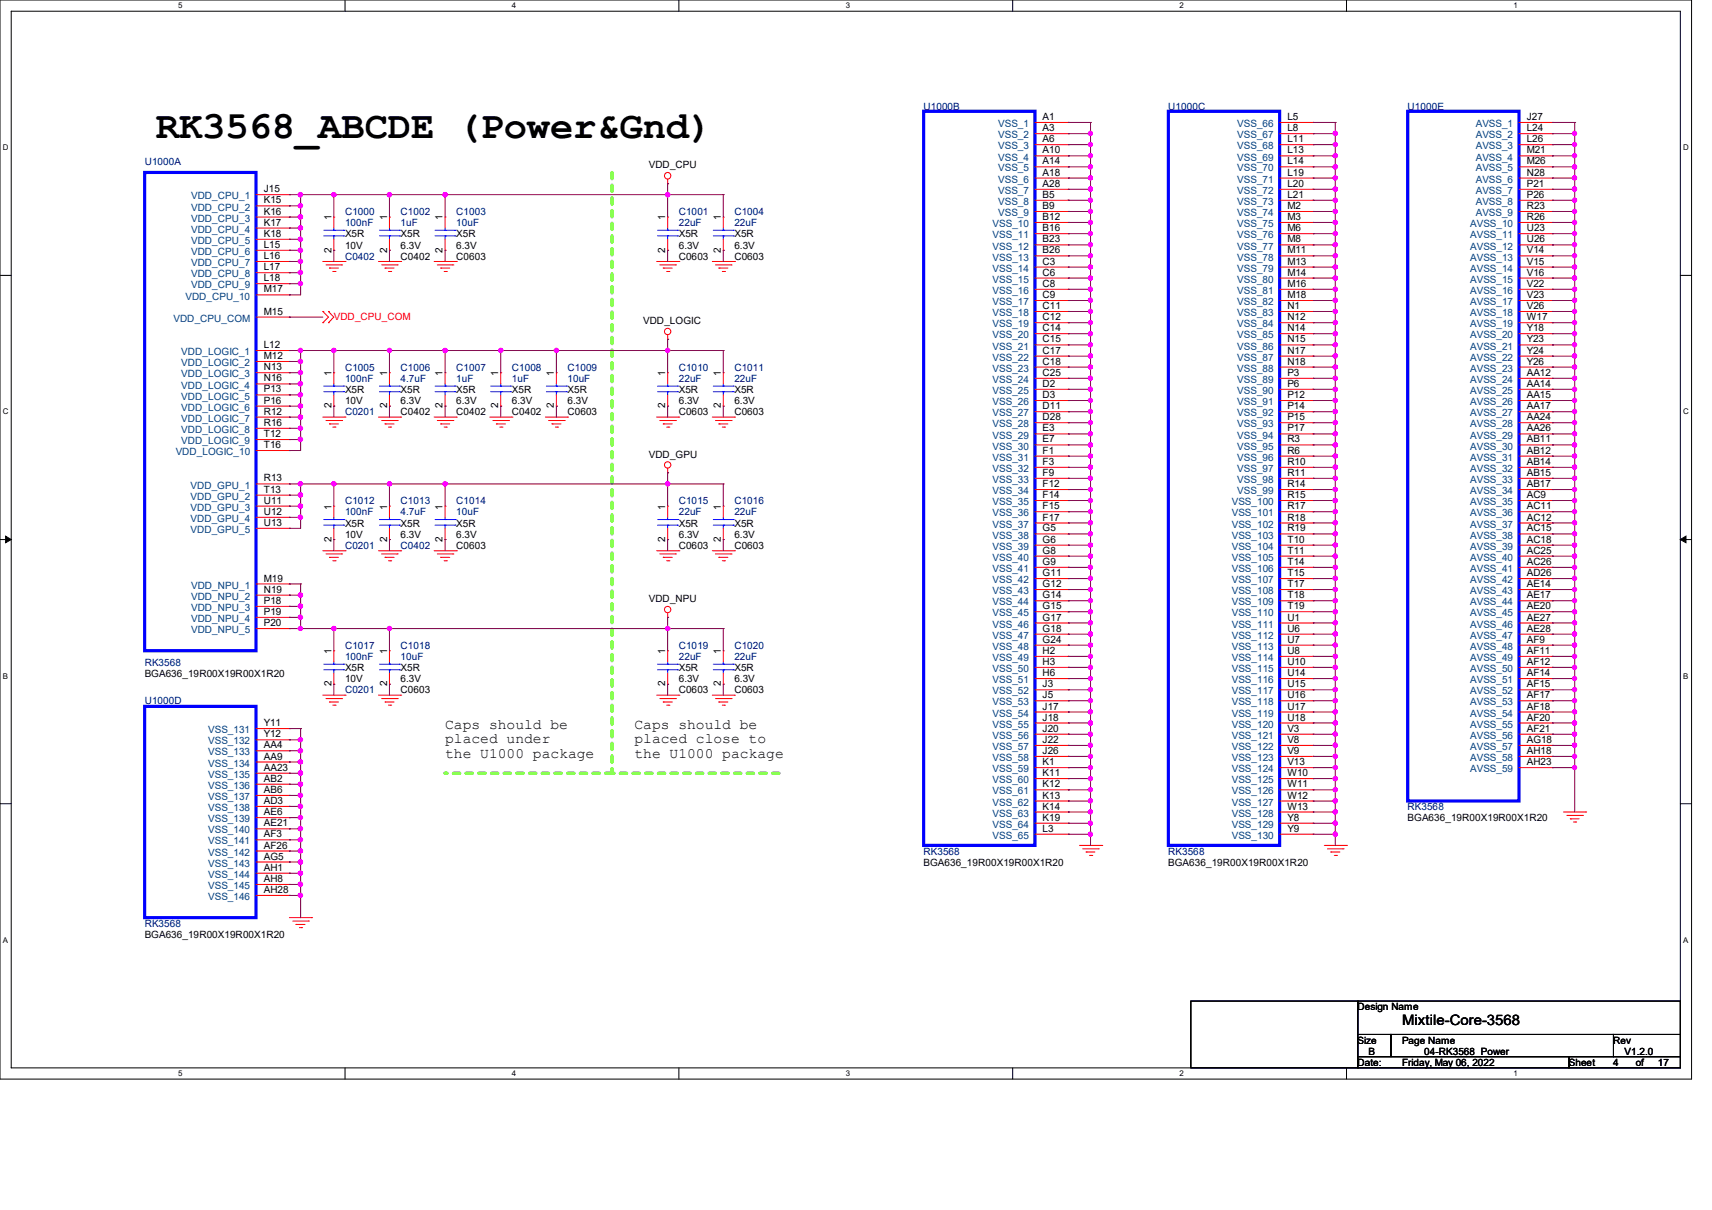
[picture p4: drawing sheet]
<svg xmlns="http://www.w3.org/2000/svg" width="297mm" height="210mm" viewBox="0 0 297 210" stroke-linecap="round" stroke-linejoin="round" font-family="sans-serif">
<defs><g id="words">
<text font-size="6.7" x="27.1" y="24">RK3568_ABCDE (Power&amp;Gnd)</text>
<g font-size="2.5">
<text x="77.2" y="126.5">Caps should be</text>
<text x="77.2" y="129">placed under</text>
<text x="77.2" y="131.5">the U1000 package</text>
<text x="110.1" y="126.5">Caps should be</text>
<text x="110.1" y="129">placed close to</text>
<text x="110.1" y="131.5">the U1000 package</text>
<text x="243.2" y="177.9">Mixtile-Core-3568</text>
</g>
<g font-size="1.7" fill="#000080">
<text x="160.2" y="19">U1000B</text>
<text x="202.7" y="19">U1000C</text>
<text x="244.2" y="19">U1000E</text>
<text x="25.1" y="28.7">U1000A</text>
<text x="59.9" y="37.3">C1000</text>
<text x="59.9" y="39.3">100nF</text>
<text x="69.5" y="37.3">C1002</text>
<text x="69.5" y="39.3">1uF</text>
<text x="79.2" y="37.3">C1003</text>
<text x="79.2" y="39.3">10uF</text>
<text x="117.8" y="37.3">C1001</text>
<text x="117.8" y="39.3">22uF</text>
<text x="127.4" y="37.3">C1004</text>
<text x="127.4" y="39.3">22uF</text>
<text x="59.9" y="45">C0402</text>
<text x="59.9" y="64.3">C1005</text>
<text x="69.5" y="64.3">C1006</text>
<text x="79.2" y="64.3">C1007</text>
<text x="88.8" y="64.3">C1008</text>
<text x="98.5" y="64.3">C1009</text>
<text x="117.8" y="64.3">C1010</text>
<text x="127.4" y="64.3">C1011</text>
<text x="59.9" y="66.3">100nF</text>
<text x="69.5" y="66.3">4.7uF</text>
<text x="79.2" y="66.3">1uF</text>
<text x="88.8" y="66.3">1uF</text>
<text x="98.5" y="66.3">10uF</text>
<text x="117.8" y="66.3">22uF</text>
<text x="127.4" y="66.3">22uF</text>
<text x="59.9" y="72.1">C0201</text>
<text x="59.9" y="87.5">C1012</text>
<text x="59.9" y="89.5">100nF</text>
<text x="69.5" y="87.5">C1013</text>
<text x="69.5" y="89.5">4.7uF</text>
<text x="79.2" y="87.5">C1014</text>
<text x="79.2" y="89.5">10uF</text>
<text x="117.8" y="87.5">C1015</text>
<text x="117.8" y="89.5">22uF</text>
<text x="127.4" y="87.5">C1016</text>
<text x="127.4" y="89.5">22uF</text>
<text x="59.9" y="95.3">C0201</text>
<text x="69.5" y="95.3">C0402</text>
<text x="59.9" y="112.6">C1017</text>
<text x="69.5" y="112.6">C1018</text>
<text x="117.8" y="112.6">C1019</text>
<text x="127.4" y="112.6">C1020</text>
<text x="25.1" y="115.5">RK3568</text>
<text x="59.9" y="114.6">100nF</text>
<text x="69.5" y="114.6">10uF</text>
<text x="117.8" y="114.6">22uF</text>
<text x="127.4" y="114.6">22uF</text>
<text x="25.1" y="122.3">U1000D</text>
<text x="59.9" y="120.4">C0201</text>
<text x="244.2" y="140.6">RK3568</text>
<text x="160.2" y="148.3">RK3568</text>
<text x="202.7" y="148.3">RK3568</text>
<text x="25.1" y="160.9">RK3568</text>
</g>
<g font-size="1.7" fill="#004080">
<text x="173.2" y="22.1">VSS_1</text>
<text x="214.7" y="22.1">VSS_66</text>
<text x="256" y="22.1">AVSS_1</text>
<text x="173.2" y="24">VSS_2</text>
<text x="173.2" y="25.9">VSS_3</text>
<text x="173.2" y="27.9">VSS_4</text>
<text x="173.2" y="29.8">VSS_5</text>
<text x="214.7" y="24">VSS_67</text>
<text x="214.7" y="25.9">VSS_68</text>
<text x="214.7" y="27.9">VSS_69</text>
<text x="214.7" y="29.8">VSS_70</text>
<text x="256" y="24">AVSS_2</text>
<text x="256" y="25.9">AVSS_3</text>
<text x="256" y="27.9">AVSS_4</text>
<text x="256" y="29.8">AVSS_5</text>
<text x="33.1" y="34.6">VDD_CPU_1</text>
<text x="173.2" y="31.7">VSS_6</text>
<text x="173.2" y="33.7">VSS_7</text>
<text x="173.2" y="35.6">VSS_8</text>
<text x="214.7" y="31.7">VSS_71</text>
<text x="214.7" y="33.7">VSS_72</text>
<text x="214.7" y="35.6">VSS_73</text>
<text x="256" y="31.7">AVSS_6</text>
<text x="256" y="33.7">AVSS_7</text>
<text x="256" y="35.6">AVSS_8</text>
<text x="33.1" y="36.5">VDD_CPU_2</text>
<text x="33.1" y="38.5">VDD_CPU_3</text>
<text x="33.1" y="40.4">VDD_CPU_4</text>
<text x="172.2" y="39.4">VSS_10</text>
<text x="172.2" y="41.4">VSS_11</text>
<text x="173.2" y="37.5">VSS_9</text>
<text x="214.7" y="37.5">VSS_74</text>
<text x="214.7" y="39.4">VSS_75</text>
<text x="214.7" y="41.4">VSS_76</text>
<text x="255" y="39.4">AVSS_10</text>
<text x="255" y="41.4">AVSS_11</text>
<text x="256" y="37.5">AVSS_9</text>
<text x="33.1" y="42.3">VDD_CPU_5</text>
<text x="33.1" y="44.2">VDD_CPU_6</text>
<text x="33.1" y="46.2">VDD_CPU_7</text>
<text x="172.2" y="43.3">VSS_12</text>
<text x="172.2" y="45.2">VSS_13</text>
<text x="172.2" y="47.2">VSS_14</text>
<text x="214.7" y="43.3">VSS_77</text>
<text x="214.7" y="45.2">VSS_78</text>
<text x="214.7" y="47.2">VSS_79</text>
<text x="255" y="43.3">AVSS_12</text>
<text x="255" y="45.2">AVSS_13</text>
<text x="255" y="47.2">AVSS_14</text>
<text x="32.2" y="52">VDD_CPU_10</text>
<text x="33.1" y="48.1">VDD_CPU_8</text>
<text x="33.1" y="50">VDD_CPU_9</text>
<text x="172.2" y="49.1">VSS_15</text>
<text x="172.2" y="51">VSS_16</text>
<text x="172.2" y="53">VSS_17</text>
<text x="214.7" y="49.1">VSS_80</text>
<text x="214.7" y="51">VSS_81</text>
<text x="214.7" y="53">VSS_82</text>
<text x="255" y="49.1">AVSS_15</text>
<text x="255" y="51">AVSS_16</text>
<text x="255" y="53">AVSS_17</text>
<text x="30.1" y="55.8">VDD_CPU_COM</text>
<text x="172.2" y="54.9">VSS_18</text>
<text x="172.2" y="56.8">VSS_19</text>
<text x="172.2" y="58.7">VSS_20</text>
<text x="214.7" y="54.9">VSS_83</text>
<text x="214.7" y="56.8">VSS_84</text>
<text x="214.7" y="58.7">VSS_85</text>
<text x="255" y="54.9">AVSS_18</text>
<text x="255" y="56.8">AVSS_19</text>
<text x="255" y="58.7">AVSS_20</text>
<text x="31.5" y="61.6">VDD_LOGIC_1</text>
<text x="31.5" y="63.5">VDD_LOGIC_2</text>
<text x="31.5" y="65.5">VDD_LOGIC_3</text>
<text x="172.2" y="60.7">VSS_21</text>
<text x="172.2" y="62.6">VSS_22</text>
<text x="172.2" y="64.5">VSS_23</text>
<text x="214.7" y="60.7">VSS_86</text>
<text x="214.7" y="62.6">VSS_87</text>
<text x="214.7" y="64.5">VSS_88</text>
<text x="255" y="60.7">AVSS_21</text>
<text x="255" y="62.6">AVSS_22</text>
<text x="255" y="64.5">AVSS_23</text>
<text x="31.5" y="67.4">VDD_LOGIC_4</text>
<text x="31.5" y="69.3">VDD_LOGIC_5</text>
<text x="31.5" y="71.3">VDD_LOGIC_6</text>
<text x="172.2" y="66.5">VSS_24</text>
<text x="172.2" y="68.4">VSS_25</text>
<text x="172.2" y="70.3">VSS_26</text>
<text x="214.7" y="66.5">VSS_89</text>
<text x="214.7" y="68.4">VSS_90</text>
<text x="214.7" y="70.3">VSS_91</text>
<text x="255" y="66.5">AVSS_24</text>
<text x="255" y="68.4">AVSS_25</text>
<text x="255" y="70.3">AVSS_26</text>
<text x="31.5" y="73.2">VDD_LOGIC_7</text>
<text x="31.5" y="75.1">VDD_LOGIC_8</text>
<text x="31.5" y="77.1">VDD_LOGIC_9</text>
<text x="172.2" y="72.3">VSS_27</text>
<text x="172.2" y="74.2">VSS_28</text>
<text x="172.2" y="76.1">VSS_29</text>
<text x="214.7" y="72.3">VSS_92</text>
<text x="214.7" y="74.2">VSS_93</text>
<text x="214.7" y="76.1">VSS_94</text>
<text x="255" y="72.3">AVSS_27</text>
<text x="255" y="74.2">AVSS_28</text>
<text x="255" y="76.1">AVSS_29</text>
<text x="30.5" y="79">VDD_LOGIC_10</text>
<text x="172.2" y="78">VSS_30</text>
<text x="172.2" y="80">VSS_31</text>
<text x="172.2" y="81.9">VSS_32</text>
<text x="172.2" y="83.8">VSS_33</text>
<text x="214.7" y="78">VSS_95</text>
<text x="214.7" y="80">VSS_96</text>
<text x="214.7" y="81.9">VSS_97</text>
<text x="214.7" y="83.8">VSS_98</text>
<text x="255" y="78">AVSS_30</text>
<text x="255" y="80">AVSS_31</text>
<text x="255" y="81.9">AVSS_32</text>
<text x="255" y="83.8">AVSS_33</text>
<text x="33.1" y="84.8">VDD_GPU_1</text>
<text x="33.1" y="86.7">VDD_GPU_2</text>
<text x="33.1" y="88.6">VDD_GPU_3</text>
<text x="172.2" y="85.8">VSS_34</text>
<text x="172.2" y="87.7">VSS_35</text>
<text x="172.2" y="89.6">VSS_36</text>
<text x="213.7" y="87.7">VSS_100</text>
<text x="213.7" y="89.6">VSS_101</text>
<text x="214.7" y="85.8">VSS_99</text>
<text x="255" y="85.8">AVSS_34</text>
<text x="255" y="87.7">AVSS_35</text>
<text x="255" y="89.6">AVSS_36</text>
<text x="33.1" y="90.6">VDD_GPU_4</text>
<text x="33.1" y="92.5">VDD_GPU_5</text>
<text x="172.2" y="91.6">VSS_37</text>
<text x="172.2" y="93.5">VSS_38</text>
<text x="172.2" y="95.4">VSS_39</text>
<text x="213.7" y="91.6">VSS_102</text>
<text x="213.7" y="93.5">VSS_103</text>
<text x="213.7" y="95.4">VSS_104</text>
<text x="255" y="91.6">AVSS_37</text>
<text x="255" y="93.5">AVSS_38</text>
<text x="255" y="95.4">AVSS_39</text>
<text x="172.2" y="97.3">VSS_40</text>
<text x="172.2" y="99.3">VSS_41</text>
<text x="172.2" y="101.2">VSS_42</text>
<text x="213.7" y="97.3">VSS_105</text>
<text x="213.7" y="99.3">VSS_106</text>
<text x="213.7" y="101.2">VSS_107</text>
<text x="255" y="97.3">AVSS_40</text>
<text x="255" y="99.3">AVSS_41</text>
<text x="255" y="101.2">AVSS_42</text>
<text x="33.1" y="102.2">VDD_NPU_1</text>
<text x="33.1" y="104.1">VDD_NPU_2</text>
<text x="33.1" y="106">VDD_NPU_3</text>
<text x="33.1" y="107.9">VDD_NPU_4</text>
<text x="172.2" y="103.1">VSS_43</text>
<text x="172.2" y="105.1">VSS_44</text>
<text x="172.2" y="107">VSS_45</text>
<text x="213.7" y="103.1">VSS_108</text>
<text x="213.7" y="105.1">VSS_109</text>
<text x="213.7" y="107">VSS_110</text>
<text x="255" y="103.1">AVSS_43</text>
<text x="255" y="105.1">AVSS_44</text>
<text x="255" y="107">AVSS_45</text>
<text x="33.1" y="109.9">VDD_NPU_5</text>
<text x="172.2" y="108.9">VSS_46</text>
<text x="172.2" y="110.9">VSS_47</text>
<text x="172.2" y="112.8">VSS_48</text>
<text x="213.7" y="108.9">VSS_111</text>
<text x="213.7" y="110.9">VSS_112</text>
<text x="213.7" y="112.8">VSS_113</text>
<text x="255" y="108.9">AVSS_46</text>
<text x="255" y="110.9">AVSS_47</text>
<text x="255" y="112.8">AVSS_48</text>
<text x="172.2" y="114.7">VSS_49</text>
<text x="172.2" y="116.6">VSS_50</text>
<text x="172.2" y="118.6">VSS_51</text>
<text x="213.7" y="114.7">VSS_114</text>
<text x="213.7" y="116.6">VSS_115</text>
<text x="213.7" y="118.6">VSS_116</text>
<text x="255" y="114.7">AVSS_49</text>
<text x="255" y="116.6">AVSS_50</text>
<text x="255" y="118.6">AVSS_51</text>
<text x="172.2" y="120.5">VSS_52</text>
<text x="172.2" y="122.4">VSS_53</text>
<text x="172.2" y="124.4">VSS_54</text>
<text x="213.7" y="120.5">VSS_117</text>
<text x="213.7" y="122.4">VSS_118</text>
<text x="213.7" y="124.4">VSS_119</text>
<text x="255" y="120.5">AVSS_52</text>
<text x="255" y="122.4">AVSS_53</text>
<text x="255" y="124.4">AVSS_54</text>
<text x="36.1" y="127.3">VSS_131</text>
<text x="36.1" y="129.2">VSS_132</text>
<text x="36.1" y="131.1">VSS_133</text>
<text x="172.2" y="126.3">VSS_55</text>
<text x="172.2" y="128.2">VSS_56</text>
<text x="172.2" y="130.2">VSS_57</text>
<text x="213.7" y="126.3">VSS_120</text>
<text x="213.7" y="128.2">VSS_121</text>
<text x="213.7" y="130.2">VSS_122</text>
<text x="255" y="126.3">AVSS_55</text>
<text x="255" y="128.2">AVSS_56</text>
<text x="255" y="130.2">AVSS_57</text>
<text x="36.1" y="133.1">VSS_134</text>
<text x="36.1" y="135">VSS_135</text>
<text x="36.1" y="136.9">VSS_136</text>
<text x="172.2" y="132.1">VSS_58</text>
<text x="172.2" y="134">VSS_59</text>
<text x="172.2" y="135.9">VSS_60</text>
<text x="172.2" y="137.9">VSS_61</text>
<text x="213.7" y="132.1">VSS_123</text>
<text x="213.7" y="134">VSS_124</text>
<text x="213.7" y="135.9">VSS_125</text>
<text x="213.7" y="137.9">VSS_126</text>
<text x="255" y="132.1">AVSS_58</text>
<text x="255" y="134">AVSS_59</text>
<text x="36.1" y="138.9">VSS_137</text>
<text x="36.1" y="140.8">VSS_138</text>
<text x="36.1" y="142.7">VSS_139</text>
<text x="172.2" y="139.8">VSS_62</text>
<text x="172.2" y="141.7">VSS_63</text>
<text x="172.2" y="143.7">VSS_64</text>
<text x="213.7" y="139.8">VSS_127</text>
<text x="213.7" y="141.7">VSS_128</text>
<text x="213.7" y="143.7">VSS_129</text>
<text x="36.1" y="144.7">VSS_140</text>
<text x="36.1" y="146.6">VSS_141</text>
<text x="36.1" y="148.5">VSS_142</text>
<text x="172.2" y="145.6">VSS_65</text>
<text x="213.7" y="145.6">VSS_130</text>
<text x="36.1" y="150.4">VSS_143</text>
<text x="36.1" y="152.4">VSS_144</text>
<text x="36.1" y="154.3">VSS_145</text>
<text x="36.1" y="156.2">VSS_146</text>
</g>
<g font-size="1.7">
<text x="180.9" y="20.8">A1</text>
<text x="180.9" y="22.8">A3</text>
<text x="223.3" y="20.8">L5</text>
<text x="223.3" y="22.8">L8</text>
<text x="264.9" y="20.8">J27</text>
<text x="264.9" y="22.8">L24</text>
<text x="112.6" y="29.2">VDD_CPU</text>
<text x="180.9" y="24.7">A6</text>
<text x="180.9" y="26.6">A10</text>
<text x="180.9" y="28.5">A14</text>
<text x="223.3" y="24.7">L11</text>
<text x="223.3" y="26.6">L13</text>
<text x="223.3" y="28.5">L14</text>
<text x="264.9" y="24.7">L26</text>
<text x="264.9" y="26.6">M21</text>
<text x="264.9" y="28.5">M26</text>
<text x="45.8" y="35.3">K15</text>
<text x="45.8" y="33.4">J15</text>
<text x="180.9" y="30.5">A18</text>
<text x="180.9" y="32.4">A28</text>
<text x="180.9" y="34.3">B5</text>
<text x="223.3" y="30.5">L19</text>
<text x="223.3" y="32.4">L20</text>
<text x="223.3" y="34.3">L21</text>
<text x="264.9" y="30.5">N28</text>
<text x="264.9" y="32.4">P21</text>
<text x="264.9" y="34.3">P26</text>
<text x="45.8" y="37.3">K16</text>
<text x="45.8" y="39.2">K17</text>
<text x="45.8" y="41.1">K18</text>
<text x="57.5" y="38.2" transform="rotate(-90 57.5 38.2)">1</text>
<text x="59.9" y="41.2">X5R</text>
<text x="67.1" y="38.2" transform="rotate(-90 67.1 38.2)">1</text>
<text x="69.5" y="41.2">X5R</text>
<text x="76.8" y="38.2" transform="rotate(-90 76.8 38.2)">1</text>
<text x="79.2" y="41.2">X5R</text>
<text x="115.4" y="38.2" transform="rotate(-90 115.4 38.2)">1</text>
<text x="117.8" y="41.2">X5R</text>
<text x="125.1" y="38.2" transform="rotate(-90 125.1 38.2)">1</text>
<text x="127.4" y="41.2">X5R</text>
<text x="180.9" y="36.3">B9</text>
<text x="180.9" y="38.2">B12</text>
<text x="180.9" y="40.1">B16</text>
<text x="223.3" y="36.3">M2</text>
<text x="223.3" y="38.2">M3</text>
<text x="223.3" y="40.1">M6</text>
<text x="264.9" y="36.3">R23</text>
<text x="264.9" y="38.2">R26</text>
<text x="264.9" y="40.1">U23</text>
<text x="45.8" y="43">L15</text>
<text x="45.8" y="45">L16</text>
<text x="45.8" y="46.9">L17</text>
<text x="57.5" y="43.9" transform="rotate(-90 57.5 43.9)">2</text>
<text x="59.9" y="43.1">10V</text>
<text x="67.1" y="43.9" transform="rotate(-90 67.1 43.9)">2</text>
<text x="69.5" y="45">C0402</text>
<text x="69.5" y="43.1">6.3V</text>
<text x="76.8" y="43.9" transform="rotate(-90 76.8 43.9)">2</text>
<text x="79.2" y="45">C0603</text>
<text x="79.2" y="43.1">6.3V</text>
<text x="115.4" y="43.9" transform="rotate(-90 115.4 43.9)">2</text>
<text x="117.8" y="45">C0603</text>
<text x="117.8" y="43.1">6.3V</text>
<text x="125.1" y="43.9" transform="rotate(-90 125.1 43.9)">2</text>
<text x="127.4" y="45">C0603</text>
<text x="127.4" y="43.1">6.3V</text>
<text x="180.9" y="42.1">B23</text>
<text x="180.9" y="44">B26</text>
<text x="180.9" y="45.9">C3</text>
<text x="180.9" y="47.8">C6</text>
<text x="223.3" y="42.1">M8</text>
<text x="223.3" y="44">M11</text>
<text x="223.3" y="45.9">M13</text>
<text x="223.3" y="47.8">M14</text>
<text x="264.9" y="42.1">U26</text>
<text x="264.9" y="44">V14</text>
<text x="264.9" y="45.9">V15</text>
<text x="264.9" y="47.8">V16</text>
<text x="45.8" y="48.8">L18</text>
<text x="45.8" y="50.8">M17</text>
<text x="180.9" y="49.8">C8</text>
<text x="180.9" y="51.7">C9</text>
<text x="180.9" y="53.6">C11</text>
<text x="223.3" y="49.8">M16</text>
<text x="223.3" y="51.7">M18</text>
<text x="223.3" y="53.6">N1</text>
<text x="264.9" y="49.8">V22</text>
<text x="264.9" y="51.7">V23</text>
<text x="264.9" y="53.6">V26</text>
<text x="45.8" y="54.6">M15</text>
<text x="111.6" y="56.3">VDD_LOGIC</text>
<text x="180.9" y="55.6">C12</text>
<text x="180.9" y="57.5">C14</text>
<text x="180.9" y="59.4">C15</text>
<text x="223.3" y="55.6">N12</text>
<text x="223.3" y="57.5">N14</text>
<text x="223.3" y="59.4">N15</text>
<text x="264.9" y="55.6">W17</text>
<text x="264.9" y="57.5">Y18</text>
<text x="264.9" y="59.4">Y23</text>
<text x="45.8" y="60.4">L12</text>
<text x="45.8" y="62.3">M12</text>
<text x="45.8" y="64.3">N13</text>
<text x="57.5" y="65.3" transform="rotate(-90 57.5 65.3)">1</text>
<text x="67.1" y="65.3" transform="rotate(-90 67.1 65.3)">1</text>
<text x="76.8" y="65.3" transform="rotate(-90 76.8 65.3)">1</text>
<text x="86.4" y="65.3" transform="rotate(-90 86.4 65.3)">1</text>
<text x="96.1" y="65.3" transform="rotate(-90 96.1 65.3)">1</text>
<text x="115.4" y="65.3" transform="rotate(-90 115.4 65.3)">1</text>
<text x="125.1" y="65.3" transform="rotate(-90 125.1 65.3)">1</text>
<text x="180.9" y="61.4">C17</text>
<text x="180.9" y="63.3">C18</text>
<text x="180.9" y="65.2">C25</text>
<text x="223.3" y="61.4">N17</text>
<text x="223.3" y="63.3">N18</text>
<text x="223.3" y="65.2">P3</text>
<text x="264.9" y="61.4">Y24</text>
<text x="264.9" y="63.3">Y26</text>
<text x="264.9" y="65.2">AA12</text>
<text x="45.8" y="66.2">N16</text>
<text x="45.8" y="68.1">P13</text>
<text x="45.8" y="70.1">P16</text>
<text x="45.8" y="72">R12</text>
<text x="57.5" y="70.9" transform="rotate(-90 57.5 70.9)">2</text>
<text x="59.9" y="68.2">X5R</text>
<text x="59.9" y="70.1">10V</text>
<text x="67.1" y="70.9" transform="rotate(-90 67.1 70.9)">2</text>
<text x="69.5" y="68.2">X5R</text>
<text x="69.5" y="70.1">6.3V</text>
<text x="76.8" y="70.9" transform="rotate(-90 76.8 70.9)">2</text>
<text x="79.2" y="68.2">X5R</text>
<text x="79.2" y="70.1">6.3V</text>
<text x="86.4" y="70.9" transform="rotate(-90 86.4 70.9)">2</text>
<text x="88.8" y="68.2">X5R</text>
<text x="88.8" y="70.1">6.3V</text>
<text x="96.1" y="70.9" transform="rotate(-90 96.1 70.9)">2</text>
<text x="98.5" y="68.2">X5R</text>
<text x="98.5" y="70.1">6.3V</text>
<text x="115.4" y="70.9" transform="rotate(-90 115.4 70.9)">2</text>
<text x="117.8" y="68.2">X5R</text>
<text x="117.8" y="70.1">6.3V</text>
<text x="125.1" y="70.9" transform="rotate(-90 125.1 70.9)">2</text>
<text x="127.4" y="68.2">X5R</text>
<text x="127.4" y="70.1">6.3V</text>
<text x="180.9" y="67.1">D2</text>
<text x="180.9" y="69.1">D3</text>
<text x="180.9" y="71">D11</text>
<text x="223.3" y="67.1">P6</text>
<text x="223.3" y="69.1">P12</text>
<text x="223.3" y="71">P14</text>
<text x="264.9" y="67.1">AA14</text>
<text x="264.9" y="69.1">AA15</text>
<text x="264.9" y="71">AA17</text>
<text x="45.8" y="73.9">R16</text>
<text x="45.8" y="75.9">T12</text>
<text x="45.8" y="77.8">T16</text>
<text x="69.5" y="72.1">C0402</text>
<text x="79.2" y="72.1">C0402</text>
<text x="88.8" y="72.1">C0402</text>
<text x="98.5" y="72.1">C0603</text>
<text x="117.8" y="72.1">C0603</text>
<text x="127.4" y="72.1">C0603</text>
<text x="180.9" y="72.9">D28</text>
<text x="180.9" y="74.9">E3</text>
<text x="180.9" y="76.8">E7</text>
<text x="223.3" y="72.9">P15</text>
<text x="223.3" y="74.9">P17</text>
<text x="223.3" y="76.8">R3</text>
<text x="264.9" y="72.9">AA24</text>
<text x="264.9" y="74.9">AA26</text>
<text x="264.9" y="76.8">AB11</text>
<text x="45.8" y="83.6">R13</text>
<text x="112.6" y="79.4">VDD_GPU</text>
<text x="180.9" y="78.7">F1</text>
<text x="180.9" y="80.7">F3</text>
<text x="180.9" y="82.6">F9</text>
<text x="223.3" y="78.7">R6</text>
<text x="223.3" y="80.7">R10</text>
<text x="223.3" y="82.6">R11</text>
<text x="264.9" y="78.7">AB12</text>
<text x="264.9" y="80.7">AB14</text>
<text x="264.9" y="82.6">AB15</text>
<text x="45.8" y="85.5">T13</text>
<text x="45.8" y="87.4">U11</text>
<text x="45.8" y="89.4">U12</text>
<text x="57.5" y="88.4" transform="rotate(-90 57.5 88.4)">1</text>
<text x="67.1" y="88.4" transform="rotate(-90 67.1 88.4)">1</text>
<text x="76.8" y="88.4" transform="rotate(-90 76.8 88.4)">1</text>
<text x="115.4" y="88.4" transform="rotate(-90 115.4 88.4)">1</text>
<text x="125.1" y="88.4" transform="rotate(-90 125.1 88.4)">1</text>
<text x="180.9" y="84.5">F12</text>
<text x="180.9" y="86.4">F14</text>
<text x="180.9" y="88.4">F15</text>
<text x="223.3" y="84.5">R14</text>
<text x="223.3" y="86.4">R15</text>
<text x="223.3" y="88.4">R17</text>
<text x="264.9" y="84.5">AB17</text>
<text x="264.9" y="86.4">AC9</text>
<text x="264.9" y="88.4">AC11</text>
<text x="45.8" y="91.3">U13</text>
<text x="57.5" y="94" transform="rotate(-90 57.5 94)">2</text>
<text x="59.9" y="91.4">X5R</text>
<text x="59.9" y="93.3">10V</text>
<text x="67.1" y="94" transform="rotate(-90 67.1 94)">2</text>
<text x="69.5" y="91.4">X5R</text>
<text x="69.5" y="93.3">6.3V</text>
<text x="76.8" y="94" transform="rotate(-90 76.8 94)">2</text>
<text x="79.2" y="95.3">C0603</text>
<text x="79.2" y="91.4">X5R</text>
<text x="79.2" y="93.3">6.3V</text>
<text x="115.4" y="94" transform="rotate(-90 115.4 94)">2</text>
<text x="117.8" y="95.3">C0603</text>
<text x="117.8" y="91.4">X5R</text>
<text x="117.8" y="93.3">6.3V</text>
<text x="125.1" y="94" transform="rotate(-90 125.1 94)">2</text>
<text x="127.4" y="95.3">C0603</text>
<text x="127.4" y="91.4">X5R</text>
<text x="127.4" y="93.3">6.3V</text>
<text x="180.9" y="90.3">F17</text>
<text x="180.9" y="92.2">G5</text>
<text x="180.9" y="94.2">G6</text>
<text x="223.3" y="90.3">R18</text>
<text x="223.3" y="92.2">R19</text>
<text x="223.3" y="94.2">T10</text>
<text x="264.9" y="90.3">AC12</text>
<text x="264.9" y="92.2">AC15</text>
<text x="264.9" y="94.2">AC18</text>
<text x="45.8" y="100.9">M19</text>
<text x="180.9" y="96.1">G8</text>
<text x="180.9" y="98">G9</text>
<text x="180.9" y="100">G11</text>
<text x="180.9" y="101.9">G12</text>
<text x="223.3" y="96.1">T11</text>
<text x="223.3" y="98">T14</text>
<text x="223.3" y="100">T15</text>
<text x="223.3" y="101.9">T17</text>
<text x="264.9" y="96.1">AC25</text>
<text x="264.9" y="98">AC26</text>
<text x="264.9" y="100">AD26</text>
<text x="264.9" y="101.9">AE14</text>
<text x="45.8" y="102.9">N19</text>
<text x="45.8" y="104.8">P18</text>
<text x="45.8" y="106.7">P19</text>
<text x="112.6" y="104.5">VDD_NPU</text>
<text x="180.9" y="103.8">G14</text>
<text x="180.9" y="105.7">G15</text>
<text x="180.9" y="107.7">G17</text>
<text x="223.3" y="103.8">T18</text>
<text x="223.3" y="105.7">T19</text>
<text x="223.3" y="107.7">U1</text>
<text x="264.9" y="103.8">AE17</text>
<text x="264.9" y="105.7">AE20</text>
<text x="264.9" y="107.7">AE27</text>
<text x="45.8" y="108.7">P20</text>
<text x="57.5" y="113.5" transform="rotate(-90 57.5 113.5)">1</text>
<text x="67.1" y="113.5" transform="rotate(-90 67.1 113.5)">1</text>
<text x="115.4" y="113.5" transform="rotate(-90 115.4 113.5)">1</text>
<text x="125.1" y="113.5" transform="rotate(-90 125.1 113.5)">1</text>
<text x="180.9" y="109.6">G18</text>
<text x="180.9" y="111.5">G24</text>
<text x="180.9" y="113.5">H2</text>
<text x="223.3" y="109.6">U6</text>
<text x="223.3" y="111.5">U7</text>
<text x="223.3" y="113.5">U8</text>
<text x="264.9" y="109.6">AE28</text>
<text x="264.9" y="111.5">AF9</text>
<text x="264.9" y="113.5">AF11</text>
<text x="25.1" y="117.4">BGA636_19R00X19R00X1R20</text>
<text x="57.5" y="119.1" transform="rotate(-90 57.5 119.1)">2</text>
<text x="59.9" y="116.5">X5R</text>
<text x="59.9" y="118.4">10V</text>
<text x="67.1" y="119.1" transform="rotate(-90 67.1 119.1)">2</text>
<text x="69.5" y="116.5">X5R</text>
<text x="69.5" y="118.4">6.3V</text>
<text x="115.4" y="119.1" transform="rotate(-90 115.4 119.1)">2</text>
<text x="117.8" y="116.5">X5R</text>
<text x="117.8" y="118.4">6.3V</text>
<text x="125.1" y="119.1" transform="rotate(-90 125.1 119.1)">2</text>
<text x="127.4" y="116.5">X5R</text>
<text x="127.4" y="118.4">6.3V</text>
<text x="180.9" y="115.4">H3</text>
<text x="180.9" y="117.3">H6</text>
<text x="180.9" y="119.3">J3</text>
<text x="223.3" y="115.4">U10</text>
<text x="223.3" y="117.3">U14</text>
<text x="223.3" y="119.3">U15</text>
<text x="264.9" y="115.4">AF12</text>
<text x="264.9" y="117.3">AF14</text>
<text x="264.9" y="119.3">AF15</text>
<text x="69.5" y="120.4">C0603</text>
<text x="117.8" y="120.4">C0603</text>
<text x="127.4" y="120.4">C0603</text>
<text x="180.9" y="121.2">J5</text>
<text x="180.9" y="123.1">J17</text>
<text x="180.9" y="125.1">J18</text>
<text x="223.3" y="121.2">U16</text>
<text x="223.3" y="123.1">U17</text>
<text x="223.3" y="125.1">U18</text>
<text x="264.9" y="121.2">AF17</text>
<text x="264.9" y="123.1">AF18</text>
<text x="264.9" y="125.1">AF20</text>
<text x="45.8" y="126">Y11</text>
<text x="45.8" y="128">Y12</text>
<text x="45.8" y="129.9">AA4</text>
<text x="45.8" y="131.8">AA9</text>
<text x="180.9" y="127">J20</text>
<text x="180.9" y="128.9">J22</text>
<text x="180.9" y="130.9">J26</text>
<text x="223.3" y="127">V3</text>
<text x="223.3" y="128.9">V8</text>
<text x="223.3" y="130.9">V9</text>
<text x="264.9" y="127">AF21</text>
<text x="264.9" y="128.9">AG18</text>
<text x="264.9" y="130.9">AH18</text>
<text x="45.8" y="133.8">AA23</text>
<text x="45.8" y="135.7">AB2</text>
<text x="45.8" y="137.6">AB6</text>
<text x="180.9" y="132.8">K1</text>
<text x="180.9" y="134.7">K11</text>
<text x="180.9" y="136.7">K12</text>
<text x="223.3" y="132.8">V13</text>
<text x="223.3" y="134.7">W10</text>
<text x="223.3" y="136.7">W11</text>
<text x="264.9" y="132.8">AH23</text>
<text x="45.8" y="139.5">AD3</text>
<text x="45.8" y="141.5">AE6</text>
<text x="45.8" y="143.4">AE21</text>
<text x="180.9" y="138.6">K13</text>
<text x="180.9" y="140.5">K14</text>
<text x="180.9" y="142.5">K19</text>
<text x="223.3" y="138.6">W12</text>
<text x="223.3" y="140.5">W13</text>
<text x="223.3" y="142.5">Y8</text>
<text x="244.2" y="142.5">BGA636_19R00X19R00X1R20</text>
<text x="45.8" y="145.3">AF3</text>
<text x="45.8" y="147.3">AF26</text>
<text x="45.8" y="149.2">AG5</text>
<text x="180.9" y="144.4">L3</text>
<text x="223.3" y="144.4">Y9</text>
<text x="45.8" y="151.1">AH1</text>
<text x="45.8" y="153.1">AH8</text>
<text x="45.8" y="155">AH28</text>
<text x="160.2" y="150.3">BGA636_19R00X19R00X1R20</text>
<text x="202.7" y="150.3">BGA636_19R00X19R00X1R20</text>
<text x="25.1" y="162.8">BGA636_19R00X19R00X1R20</text>
<text x="235.5" y="175.3">Design Name</text>
<text x="235.5" y="181.1">Size</text>
<text x="235.5" y="185">Date:</text>
<text x="237.4" y="183.1">B</text>
<text x="243.2" y="181.1">Page Name</text>
<text x="243.2" y="185">Friday, May 06, 2022</text>
<text x="247.1" y="183.1">04-RK3568_Power</text>
<text x="272.2" y="185">Sheet</text>
<text x="279.9" y="181.1">Rev</text>
<text x="279.9" y="185">4</text>
<text x="281.8" y="183.1">V1.2.0</text>
<text x="283.8" y="185">of</text>
<text x="287.6" y="185">17</text>
</g>
<text font-size="1.7" fill="#f00" x="57.9" y="55.5">VDD_CPU_COM</text>
<g font-size="1.4">
<text x="30.9" y="1.4">5</text>
<text x="88.8" y="1.4">4</text>
<text x="146.7" y="1.4">3</text>
<text x="204.6" y="1.4">2</text>
<text x="262.6" y="1.4">1</text>
<text x=".5" y="26.1">D</text>
<text x="292" y="26.1">D</text>
<text x=".5" y="71.9">C</text>
<text x="292" y="71.9">C</text>
<text x=".5" y="117.8">B</text>
<text x="292" y="117.8">B</text>
<text x=".5" y="163.6">A</text>
<text x="292" y="163.6">A</text>
<text x="30.9" y="186.8">5</text>
<text x="88.8" y="186.8">4</text>
<text x="146.7" y="186.8">3</text>
<text x="204.6" y="186.8">2</text>
<text x="262.6" y="186.8">1</text>
</g>
</g></defs>
<path d="M0 0h293.5v187.3h-293.5zM1.9 1.9h289.6v183.4h-289.6z" fill="none" stroke="#000" stroke-width=".17"/>
<g fill="#fff">
<path d="M30.9 .2h.8v1.5h-.8z"/>
<path d="M30.9 185.5h.8v1.6h-.8z"/>
</g>
<path d="M59.9 0v1.9M59.9 185.3v2" fill="none" stroke="#000" stroke-width=".17"/>
<g fill="#fff">
<path d="M88.8 .2h.8v1.5h-.8z"/>
<path d="M88.8 185.5h.8v1.6h-.8z"/>
</g>
<path d="M117.8 0v1.9M117.8 185.3v2" fill="none" stroke="#000" stroke-width=".17"/>
<g fill="#fff">
<path d="M146.7 .2h.8v1.5h-.8z"/>
<path d="M146.7 185.5h.8v1.6h-.8z"/>
</g>
<path d="M175.7 0v1.9M175.7 185.3v2" fill="none" stroke="#000" stroke-width=".17"/>
<g fill="#fff">
<path d="M204.6 .2h.8v1.5h-.8z"/>
<path d="M204.6 185.5h.8v1.6h-.8z"/>
</g>
<path d="M233.6 0v1.9M233.6 185.3v2" fill="none" stroke="#000" stroke-width=".17"/>
<g fill="#fff">
<path d="M262.6 .2h.7v1.5h-.7z"/>
<path d="M262.6 185.5h.7v1.6h-.7z"/>
<path d="M.5 24.8h1v1.6h-1z"/>
<path d="M292 24.8h1v1.6h-1z"/>
<path d="M.5 70.7h1v1.5h-1z"/>
<path d="M292 70.7h1v1.5h-1z"/>
</g>
<path d="M0 47.8h1.9M291.5 47.8h2" fill="none" stroke="#000" stroke-width=".17"/>
<g fill="#fff">
<path d="M.5 116.5h.9v1.6h-.9z"/>
<path d="M292 116.5h.9v1.6h-.9z"/>
</g>
<path d="M0 93.6h1.9M291.5 93.6h2" fill="none" stroke="#000" stroke-width=".17"/>
<path d="M1 93l.9 .6-.9 .6zM291.5 93.6l1-.6v1.2z" fill="#000" stroke="#000" stroke-width=".17"/>
<g fill="#fff">
<path d="M.5 162.4h.9v1.5h-.9z"/>
<path d="M292 162.4h.9v1.5h-.9z"/>
</g>
<path d="M0 139.5h1.9M291.5 139.5h2" fill="none" stroke="#000" stroke-width=".17"/>
<path d="M106.2 29.9v104.3" fill="none" stroke="#80ff00" stroke-width=".55" stroke-dasharray="1.1 1.1"/>
<circle cx="106.2" cy="134.2" r=".28" fill="#80ff00" stroke-dasharray="1.1 1.1"/>
<path d="M135.1 134.2h-28.9" fill="none" stroke="#0f0" stroke-width=".55" stroke-dasharray="1.1 1.1"/>
<circle cx="106.2" cy="134.2" r=".28" fill="#0f0" stroke-dasharray="1.1 1.1"/>
<path d="M106.2 134.2h-29" fill="none" stroke="#0f0" stroke-width=".55" stroke-dasharray="1.1 1.1"/>
<circle cx="77.2" cy="134.2" r=".28" fill="#0f0" stroke-dasharray="1.1 1.1"/>
<g fill="none" stroke="#f00" stroke-width=".17">
<path d="M44.4 35.7h5.8M44.4 37.7h5.8M44.4 39.6h5.8M44.4 33.8h5.8M50.2 35.7h.1M50.2 37.7h.1M50.2 39.6h.1M50.2 33.8h.1M57.9 37.7h.1M57.9 37.7v1.9M67.6 37.7h.1M67.6 37.7v1.9"/>
<path d="M77.2 37.7h.1M77.2 37.7v1.9M115.8 31.9h.1M115.8 37.7h.1M115.8 31.1v.8M115.8 37.7v1.9M125.5 37.7h.1M125.5 37.7v1.9M179.5 21.3h5.8M179.5 23.2h5.8M179.5 25.1h5.8M179.5 27.1h5.8"/>
<path d="M179.5 29h5.8M179.5 30.9h5.8M179.5 32.9h5.8M179.5 34.8h5.8M179.5 36.7h5.8M179.5 38.6h5.8M185.3 21.3h.1M185.3 23.2h.1M185.3 25.1h.1M185.3 27.1h.1M185.3 29h.1M185.3 30.9h.1"/>
<path d="M185.3 32.9h.1M185.3 34.8h.1M185.3 36.7h.1M185.3 38.6h.1M222 21.3h5.8M222 23.2h5.8M222 25.1h5.8M222 27.1h5.8M222 29h5.8M222 30.9h5.8M222 32.9h5.8M222 34.8h5.8"/>
<path d="M222 36.7h5.8M222 38.6h5.8M227.8 21.3h.1M227.8 23.2h.1M227.8 25.1h.1M227.8 27.1h.1M227.8 29h.1M227.8 30.9h.1M227.8 32.9h.1M227.8 34.8h.1M227.8 36.7h.1M227.8 38.6h.1"/>
<path d="M263.5 21.3h5.8M263.5 23.2h5.8M263.5 25.1h5.8M263.5 27.1h5.8M263.5 29h5.8M263.5 30.9h5.8M263.5 32.9h5.8M263.5 34.8h5.8M263.5 36.7h5.8M263.5 38.6h5.8M269.3 21.3h.1M269.3 23.2h.1"/>
<path d="M269.3 25.1h.1M269.3 27.1h.1M269.3 29h.1M269.3 30.9h.1M269.3 32.9h.1M269.3 34.8h.1M269.3 36.7h.1M269.3 38.6h.1M44.4 45.4h5.8M44.4 41.5h5.8M44.4 43.4h5.8M44.4 47.3h5.8"/>
<path d="M44.4 49.2h5.8M44.4 55h5.8M44.4 51.2h5.8M50.2 41.5h.1M50.2 43.4h.1M50.2 45.4h.1M50.2 47.3h.1M50.2 49.2h.1M50.2 55h.1M50.2 51.2h.1M56 56h.1M56 54.1h.1"/>
<path d="M56 45.4h3.9M56 54.1l1 .9-1 1M56.6 46h2.7M57 56h.1M57 54.1h.1M57 54.1l.9 .9-.9 1M57.1 46.5h.1M57.1 46.5h1.6M57.7 47.1h.4M57.9 43.4h.1M57.9 41.5v1.9M58.1 47.1h.1"/>
<path d="M59.3 46h.1M59.9 45.4h.1M65.7 45.4h3.8M66.2 46h2.7M66.8 46.5h.1M66.8 46.5h1.6M67.4 47.1h.4M67.6 43.4h.1M67.6 41.5v1.9M67.8 47.1h.1M68.9 46h.1M69.5 45.4h.1"/>
<path d="M75.3 45.4h3.9M75.9 46h2.7M76.5 46.5h.1M76.5 46.5h1.5M77 47.1h.4M77.2 43.4h.1M77.2 41.5v1.9M77.4 47.1h.1M78.6 46h.1M79.2 45.4h.1M113.9 45.4h3.9M114.5 46h2.7"/>
<path d="M115.1 46.5h.1M115.1 46.5h1.5M115.7 47.1h.3M115.8 58.9h.1M115.8 43.4h.1M115.8 41.5v1.9M115.8 58.1v.8M116 47.1h.1M117.2 46h.1M117.8 45.4h.1M123.6 45.4h3.8M124.1 46h2.7"/>
<path d="M124.7 46.5h.1M124.7 46.5h1.6M125.3 47.1h.4M125.5 43.4h.1M125.5 41.5v1.9M125.7 47.1h.1M126.8 46h.1M127.4 45.4h.1M179.5 40.6h5.8M179.5 42.5h5.8M179.5 44.4h5.8M179.5 46.4h5.8"/>
<path d="M179.5 48.3h5.8M179.5 50.2h5.8M179.5 52.2h5.8M179.5 54.1h5.8M179.5 56h5.8M179.5 57.9h5.8M179.5 59.9h5.8M185.3 40.6h.1M185.3 42.5h.1M185.3 44.4h.1M185.3 46.4h.1M185.3 48.3h.1"/>
<path d="M185.3 50.2h.1M185.3 52.2h.1M185.3 54.1h.1M185.3 56h.1M185.3 57.9h.1M185.3 59.9h.1M222 40.6h5.8M222 42.5h5.8M222 44.4h5.8M222 46.4h5.8M222 48.3h5.8M222 50.2h5.8"/>
<path d="M222 52.2h5.8M222 54.1h5.8M222 56h5.8M222 57.9h5.8M222 59.9h5.8M227.8 40.6h.1M227.8 42.5h.1M227.8 44.4h.1M227.8 46.4h.1M227.8 48.3h.1M227.8 50.2h.1M227.8 52.2h.1"/>
<path d="M227.8 54.1h.1M227.8 56h.1M227.8 57.9h.1M227.8 59.9h.1M263.5 40.6h5.8M263.5 42.5h5.8M263.5 44.4h5.8M263.5 46.4h5.8M263.5 48.3h5.8M263.5 50.2h5.8M263.5 52.2h5.8M263.5 54.1h5.8"/>
<path d="M263.5 56h5.8M263.5 57.9h5.8M263.5 59.9h5.8M269.3 40.6h.1M269.3 42.5h.1M269.3 44.4h.1M269.3 46.4h.1M269.3 48.3h.1M269.3 50.2h.1M269.3 52.2h.1M269.3 54.1h.1M269.3 56h.1"/>
<path d="M269.3 57.9h.1M269.3 59.9h.1M44.4 72.4h5.8M44.4 60.8h5.8M44.4 62.7h5.8M44.4 64.7h5.8M44.4 66.6h5.8M44.4 68.5h5.8M44.4 70.5h5.8M44.4 74.3h5.8M44.4 76.3h5.8M44.4 78.2h5.8"/>
<path d="M50.2 60.8h.1M50.2 62.7h.1M50.2 64.7h.1M50.2 66.6h.1M50.2 68.5h.1M50.2 70.5h.1M50.2 72.4h.1M50.2 74.3h.1M50.2 76.3h.1M50.2 78.2h.1M56 72.4h3.9M56.6 73h2.7"/>
<path d="M57.1 73.6h.1M57.1 73.6h1.6M57.7 74.1h.4M57.9 64.7h.1M57.9 70.5h.1M57.9 64.7v1.9M57.9 68.5v2M58.1 74.1h.1M59.3 73h.1M59.9 72.4h.1M65.7 72.4h3.8M66.2 73h2.7"/>
<path d="M66.8 73.6h.1M66.8 73.6h1.6M67.4 74.1h.4M67.6 64.7h.1M67.6 70.5h.1M67.6 64.7v1.9M67.6 68.5v2M67.8 74.1h.1M68.9 73h.1M69.5 72.4h.1M75.3 72.4h3.9M75.9 73h2.7"/>
<path d="M76.5 73.6h.1M76.5 73.6h1.5M77 74.1h.4M77.2 64.7h.1M77.2 70.5h.1M77.2 64.7v1.9M77.2 68.5v2M77.4 74.1h.1M78.6 73h.1M79.2 72.4h.1M85 72.4h3.8M85.5 73h2.7"/>
<path d="M86.1 73.6h.1M86.1 73.6h1.6M86.7 74.1h.4M86.9 64.7h.1M86.9 70.5h.1M86.9 64.7v1.9M86.9 68.5v2M87.1 74.1h.1M88.2 73h.1M88.8 72.4h.1M94.6 72.4h3.9M95.2 73h2.7"/>
<path d="M95.8 73.6h.1M95.8 73.6h1.5M96.4 74.1h.3M96.5 64.7h.1M96.5 70.5h.1M96.5 64.7v1.9M96.5 68.5v2M96.7 74.1h.1M97.9 73h.1M98.5 72.4h.1M113.9 72.4h3.9M114.5 73h2.7"/>
<path d="M115.1 73.6h.1M115.1 73.6h1.5M115.7 74.1h.3M115.8 64.7h.1M115.8 70.5h.1M115.8 64.7v1.9M115.8 68.5v2M116 74.1h.1M117.2 73h.1M117.8 72.4h.1M123.6 72.4h3.8M124.1 73h2.7"/>
<path d="M124.7 73.6h.1M124.7 73.6h1.6M125.3 74.1h.4M125.5 64.7h.1M125.5 70.5h.1M125.5 64.7v1.9M125.5 68.5v2M125.7 74.1h.1M126.8 73h.1M127.4 72.4h.1M179.5 61.8h5.8M179.5 63.7h5.8"/>
<path d="M179.5 65.7h5.8M179.5 67.6h5.8M179.5 69.5h5.8M179.5 71.5h5.8M179.5 73.4h5.8M179.5 75.3h5.8M179.5 77.2h5.8M179.5 79.2h5.8M185.3 61.8h.1M185.3 63.7h.1M185.3 65.7h.1M185.3 67.6h.1"/>
<path d="M185.3 69.5h.1M185.3 71.5h.1M185.3 73.4h.1M185.3 75.3h.1M185.3 77.2h.1M185.3 79.2h.1M222 61.8h5.8M222 63.7h5.8M222 65.7h5.8M222 67.6h5.8M222 69.5h5.8M222 71.5h5.8"/>
<path d="M222 73.4h5.8M222 75.3h5.8M222 77.2h5.8M222 79.2h5.8M227.8 61.8h.1M227.8 63.7h.1M227.8 65.7h.1M227.8 67.6h.1M227.8 69.5h.1M227.8 71.5h.1M227.8 73.4h.1M227.8 75.3h.1"/>
<path d="M227.8 77.2h.1M227.8 79.2h.1M263.5 61.8h5.8M263.5 63.7h5.8M263.5 65.7h5.8M263.5 67.6h5.8M263.5 69.5h5.8M263.5 71.5h5.8M263.5 73.4h5.8M263.5 75.3h5.8M263.5 77.2h5.8M263.5 79.2h5.8"/>
<path d="M269.3 61.8h.1M269.3 63.7h.1M269.3 65.7h.1M269.3 67.6h.1M269.3 69.5h.1M269.3 71.5h.1M269.3 73.4h.1M269.3 75.3h.1M269.3 77.2h.1M269.3 79.2h.1M44.4 84h5.8M44.4 85.9h5.8"/>
<path d="M44.4 87.8h5.8M44.4 89.8h5.8M44.4 91.7h5.8M50.2 84h.1M50.2 85.9h.1M50.2 87.8h.1M50.2 89.8h.1M50.2 91.7h.1M56 95.6h3.9M56.6 96.1h2.7M57.1 96.7h.1M57.1 96.7h1.6"/>
<path d="M57.7 97.3h.4M57.9 87.8h.1M57.9 93.6h.1M57.9 87.8v2M57.9 91.7v1.9M58.1 97.3h.1M59.3 96.1h.1M59.9 95.6h.1M65.7 95.6h3.8M66.2 96.1h2.7M66.8 96.7h.1M66.8 96.7h1.6"/>
<path d="M67.4 97.3h.4M67.6 87.8h.1M67.6 93.6h.1M67.6 87.8v2M67.6 91.7v1.9M67.8 97.3h.1M68.9 96.1h.1M69.5 95.6h.1M75.3 95.6h3.9M75.9 96.1h2.7M76.5 96.7h.1M76.5 96.7h1.5"/>
<path d="M77 97.3h.4M77.2 87.8h.1M77.2 93.6h.1M77.2 87.8v2M77.2 91.7v1.9M77.4 97.3h.1M78.6 96.1h.1M79.2 95.6h.1M113.9 95.6h3.9M114.5 96.1h2.7M115.1 96.7h.1M115.1 96.7h1.5"/>
<path d="M115.7 97.3h.3M115.8 82h.1M115.8 87.8h.1M115.8 93.6h.1M115.8 81.3v.7M115.8 87.8v2M115.8 91.7v1.9M116 97.3h.1M117.2 96.1h.1M117.8 95.6h.1M123.6 95.6h3.8M124.1 96.1h2.7"/>
<path d="M124.7 96.7h.1M124.7 96.7h1.6M125.3 97.3h.4M125.5 87.8h.1M125.5 93.6h.1M125.5 87.8v2M125.5 91.7v1.9M125.7 97.3h.1M126.8 96.1h.1M127.4 95.6h.1M179.5 81.1h5.8M179.5 83h5.8"/>
<path d="M179.5 85h5.8M179.5 86.9h5.8M179.5 88.8h5.8M179.5 90.8h5.8M179.5 92.7h5.8M179.5 94.6h5.8M179.5 96.5h5.8M179.5 98.5h5.8M185.3 81.1h.1M185.3 83h.1M185.3 85h.1M185.3 86.9h.1"/>
<path d="M185.3 88.8h.1M185.3 90.8h.1M185.3 92.7h.1M185.3 94.6h.1M185.3 96.5h.1M185.3 98.5h.1M222 81.1h5.8M222 83h5.8M222 85h5.8M222 86.9h5.8M222 88.8h5.8M222 90.8h5.8"/>
<path d="M222 92.7h5.8M222 94.6h5.8M222 96.5h5.8M222 98.5h5.8M227.8 81.1h.1M227.8 83h.1M227.8 85h.1M227.8 86.9h.1M227.8 88.8h.1M227.8 90.8h.1M227.8 92.7h.1M227.8 94.6h.1"/>
<path d="M227.8 96.5h.1M227.8 98.5h.1M263.5 81.1h5.8M263.5 83h5.8M263.5 85h5.8M263.5 86.9h5.8M263.5 88.8h5.8M263.5 90.8h5.8M263.5 92.7h5.8M263.5 94.6h5.8M263.5 96.5h5.8M263.5 98.5h5.8"/>
<path d="M269.3 81.1h.1M269.3 83h.1M269.3 85h.1M269.3 86.9h.1M269.3 88.8h.1M269.3 90.8h.1M269.3 92.7h.1M269.3 94.6h.1M269.3 96.5h.1M269.3 98.5h.1M44.4 101.3h5.8M44.4 103.3h5.8"/>
<path d="M44.4 105.2h5.8M44.4 107.1h5.8M44.4 109.1h5.8M50.2 101.3h.1M50.2 103.3h.1M50.2 105.2h.1M50.2 107.1h.1M50.2 109.1h.1M57.9 112.9h.1M57.9 118.7h.1M57.9 112.9v2M57.9 116.8v1.9"/>
<path d="M67.6 112.9h.1M67.6 118.7h.1M67.6 112.9v2M67.6 116.8v1.9M115.8 107.1h.1M115.8 112.9h.1M115.8 118.7h.1M115.8 106.4v.7M115.8 112.9v2M115.8 116.8v1.9M125.5 112.9h.1M125.5 118.7h.1"/>
<path d="M125.5 112.9v2M125.5 116.8v1.9M179.5 100.4h5.8M179.5 102.3h5.8M179.5 104.3h5.8M179.5 106.2h5.8M179.5 108.1h5.8M179.5 110.1h5.8M179.5 112h5.8M179.5 113.9h5.8M179.5 115.8h5.8M179.5 117.8h5.8"/>
<path d="M179.5 119.7h5.8M185.3 100.4h.1M185.3 102.3h.1M185.3 104.3h.1M185.3 106.2h.1M185.3 108.1h.1M185.3 110.1h.1M185.3 112h.1M185.3 113.9h.1M185.3 115.8h.1M185.3 117.8h.1M185.3 119.7h.1"/>
<path d="M222 100.4h5.8M222 102.3h5.8M222 104.3h5.8M222 106.2h5.8M222 108.1h5.8M222 110.1h5.8M222 112h5.8M222 113.9h5.8M222 115.8h5.8M222 117.8h5.8M222 119.7h5.8M227.8 100.4h.1"/>
<path d="M227.8 102.3h.1M227.8 104.3h.1M227.8 106.2h.1M227.8 108.1h.1M227.8 110.1h.1M227.8 112h.1M227.8 113.9h.1M227.8 115.8h.1M227.8 117.8h.1M227.8 119.7h.1M263.5 100.4h5.8M263.5 102.3h5.8"/>
<path d="M263.5 104.3h5.8M263.5 106.2h5.8M263.5 108.1h5.8M263.5 110.1h5.8M263.5 112h5.8M263.5 113.9h5.8M263.5 115.8h5.8M263.5 117.8h5.8M263.5 119.7h5.8M269.3 100.4h.1M269.3 102.3h.1M269.3 104.3h.1"/>
<path d="M269.3 106.2h.1M269.3 108.1h.1M269.3 110.1h.1M269.3 112h.1M269.3 113.9h.1M269.3 115.8h.1M269.3 117.8h.1M269.3 119.7h.1M44.4 126.4h5.8M44.4 128.4h5.8M44.4 130.3h5.8M44.4 132.2h5.8"/>
<path d="M44.4 134.2h5.8M44.4 136.1h5.8M44.4 138h5.8M44.4 140h5.8M50.2 126.4h.1M50.2 128.4h.1M50.2 130.3h.1M50.2 132.2h.1M50.2 134.2h.1M50.2 136.1h.1M50.2 138h.1M50.2 140h.1"/>
<path d="M56 120.6h3.9M56.6 121.2h2.7M57.1 121.8h.1M57.1 121.8h1.6M57.7 122.4h.4M58.1 122.4h.1M59.3 121.2h.1M59.9 120.6h.1M65.7 120.6h3.8M66.2 121.2h2.7M66.8 121.8h.1M66.8 121.8h1.6"/>
<path d="M67.4 122.4h.4M67.8 122.4h.1M68.9 121.2h.1M69.5 120.6h.1M113.9 120.6h3.9M114.5 121.2h2.7M115.1 121.8h.1M115.1 121.8h1.5M115.7 122.4h.3M116 122.4h.1M117.2 121.2h.1M117.8 120.6h.1"/>
<path d="M123.6 120.6h3.8M124.1 121.2h2.7M124.7 121.8h.1M124.7 121.8h1.6M125.3 122.4h.4M125.7 122.4h.1M126.8 121.2h.1M127.4 120.6h.1M179.5 121.6h5.8M179.5 123.6h5.8M179.5 125.5h5.8M179.5 127.4h5.8"/>
<path d="M179.5 129.4h5.8M179.5 131.3h5.8M179.5 133.2h5.8M179.5 135.1h5.8M179.5 137.1h5.8M179.5 139h5.8M185.3 121.6h.1M185.3 123.6h.1M185.3 125.5h.1M185.3 127.4h.1M185.3 129.4h.1M185.3 131.3h.1"/>
<path d="M185.3 133.2h.1M185.3 135.1h.1M185.3 137.1h.1M185.3 139h.1M222 121.6h5.8M222 123.6h5.8M222 125.5h5.8M222 127.4h5.8M222 129.4h5.8M222 131.3h5.8M222 133.2h5.8M222 135.1h5.8"/>
<path d="M222 137.1h5.8M222 139h5.8M227.8 121.6h.1M227.8 123.6h.1M227.8 125.5h.1M227.8 127.4h.1M227.8 129.4h.1M227.8 131.3h.1M227.8 133.2h.1M227.8 135.1h.1M227.8 137.1h.1M227.8 139h.1"/>
<path d="M263.5 121.6h5.8M263.5 123.6h5.8M263.5 125.5h5.8M263.5 127.4h5.8M263.5 129.4h5.8M263.5 131.3h5.8M263.5 133.2h5.8M269.3 121.6h.1M269.3 123.6h.1M269.3 125.5h.1M269.3 127.4h.1M269.3 129.4h.1"/>
<path d="M269.3 131.3h.1M269.3 133.2h.1M44.4 141.9h5.8M44.4 143.8h5.8M44.4 145.8h5.8M44.4 147.7h5.8M44.4 149.6h5.8M44.4 151.6h5.8M44.4 153.5h5.8M44.4 155.4h5.8M50.2 141.9h.1M50.2 143.8h.1"/>
<path d="M50.2 145.8h.1M50.2 147.7h.1M50.2 149.6h.1M50.2 151.6h.1M50.2 153.5h.1M50.2 155.4h.1M50.2 159.3h3.9M50.8 159.9h2.7M53.5 159.9h.1M54.1 159.3h.1M179.5 140.9h5.8M179.5 142.9h5.8"/>
<path d="M179.5 144.8h5.8M185.3 140.9h.1M185.3 142.9h.1M185.3 144.8h.1M187.3 146.7h3.8M187.8 147.3h2.7M188.4 147.9h.1M188.4 147.9h1.5M189 148.5h.4M189.4 148.5h.1M190.5 147.3h.1M191.1 146.7h.1"/>
<path d="M222 140.9h5.8M222 142.9h5.8M222 144.8h5.8M227.8 140.9h.1M227.8 142.9h.1M227.8 144.8h.1M229.7 146.7h3.9M230.3 147.3h2.7M230.9 147.9h.1M230.9 147.9h1.6M231.5 148.5h.4M231.9 148.5h.1"/>
<path d="M233 147.3h.1M233.6 146.7h.1M271.2 140.9h3.9M271.8 141.5h2.7M272.4 142.1h.1M272.4 142.1h1.5M273 142.7h.3M273.3 142.7h.1M274.5 141.5h.1M275.1 140.9h.1M51.4 160.4h.1M51.4 160.4h1.5"/>
<path d="M51.9 161h.4M52.3 161h.1"/>
<circle cx="115.8" cy="30.5" r=".56"/>
<circle cx="115.8" cy="57.5" r=".55"/>
<circle cx="115.8" cy="80.7" r=".55"/>
<circle cx="115.8" cy="105.8" r=".55"/>
</g>
<path d="M206.6 173.7h28.9v11.6h-28.9zM235.5 173.7h56v5.8h-56zM235.5 179.5h5.8v3.9h-5.8zM241.3 179.5h38.6v3.9h-38.6zM279.9 179.5h11.6v3.9h-11.6zM235.5 183.4h36.7v1.9h-36.7zM272.2 183.4h19.3v1.9h-19.3z" fill="none" stroke="#000" stroke-width=".17"/>
<path d="M160.2 19.3h19.3v127.4h-19.3zM202.7 19.3h19.3v127.4h-19.3zM244.2 19.3h19.3v119.7h-19.3zM25.1 29.9h19.3v83h-19.3zM25.1 122.6h19.3v36.7h-19.3z" fill="none" stroke="#00f" stroke-width=".55"/>
<g fill="none" stroke="#00f" stroke-width=".17">
<path d="M56.2 40h3.4M57.9 40h.1M57.9 39.6v.4M59.6 40h.1M65.8 40h3.5M67.6 40h.1M67.6 39.6v.4M69.3 40h.1M75.5 40h3.5M77.2 40h.1M77.2 39.6v.4M79 40h.1"/>
<path d="M114.1 40h3.5M115.8 40h.1M115.8 39.6v.4M117.6 40h.1M123.7 40h3.5M125.5 40h.1M125.5 39.6v.4M127.2 40h.1M56.2 40.9h3.4M57.9 40.9h.1M57.9 40.9v.6M59.6 40.9h.1"/>
<path d="M65.8 40.9h3.5M67.6 40.9h.1M67.6 40.9v.6M69.3 40.9h.1M75.5 40.9h3.5M77.2 40.9h.1M77.2 40.9v.6M79 40.9h.1M114.1 40.9h3.5M115.8 40.9h.1M115.8 40.9v.6M117.6 40.9h.1"/>
<path d="M123.7 40.9h3.5M125.5 40.9h.1M125.5 40.9v.6M127.2 40.9h.1M56.2 68h3.4M56.2 67h3.4M57.9 67h.1M57.9 68h.1M57.9 66.6v.4M57.9 68v.5M59.6 68h.1M59.6 67h.1"/>
<path d="M65.8 68h3.5M65.8 67h3.5M67.6 67h.1M67.6 68h.1M67.6 66.6v.4M67.6 68v.5M69.3 68h.1M69.3 67h.1M75.5 68h3.5M75.5 67h3.5M77.2 67h.1M77.2 68h.1"/>
<path d="M77.2 66.6v.4M77.2 68v.5M79 68h.1M79 67h.1M85.1 68h3.5M85.1 67h3.5M86.9 67h.1M86.9 68h.1M86.9 66.6v.4M86.9 68v.5M88.6 68h.1M88.6 67h.1"/>
<path d="M94.8 68h3.5M94.8 67h3.5M96.5 67h.1M96.5 68h.1M96.5 66.6v.4M96.5 68v.5M98.3 68h.1M98.3 67h.1M114.1 68h3.5M114.1 67h3.5M115.8 67h.1M115.8 68h.1"/>
<path d="M115.8 66.6v.4M115.8 68v.5M117.6 68h.1M117.6 67h.1M123.7 68h3.5M123.7 67h3.5M125.5 67h.1M125.5 68h.1M125.5 66.6v.4M125.5 68v.5M127.2 68h.1M127.2 67h.1"/>
<path d="M56.2 91.1h3.4M56.2 90.2h3.4M57.9 90.2h.1M57.9 91.1h.1M57.9 89.8v.4M57.9 91.1v.6M59.6 91.1h.1M59.6 90.2h.1M65.8 91.1h3.5M65.8 90.2h3.5M67.6 90.2h.1M67.6 91.1h.1"/>
<path d="M67.6 89.8v.4M67.6 91.1v.6M69.3 91.1h.1M69.3 90.2h.1M75.5 91.1h3.5M75.5 90.2h3.5M77.2 90.2h.1M77.2 91.1h.1M77.2 89.8v.4M77.2 91.1v.6M79 91.1h.1M79 90.2h.1"/>
<path d="M114.1 91.1h3.5M114.1 90.2h3.5M115.8 90.2h.1M115.8 91.1h.1M115.8 89.8v.4M115.8 91.1v.6M117.6 91.1h.1M117.6 90.2h.1M123.7 91.1h3.5M123.7 90.2h3.5M125.5 90.2h.1M125.5 91.1h.1"/>
<path d="M125.5 89.8v.4M125.5 91.1v.6M127.2 91.1h.1M127.2 90.2h.1M56.2 116.2h3.4M56.2 115.3h3.4M57.9 115.3h.1M57.9 116.2h.1M57.9 114.9v.4M57.9 116.2v.6M59.6 116.2h.1M59.6 115.3h.1"/>
<path d="M65.8 116.2h3.5M65.8 115.3h3.5M67.6 115.3h.1M67.6 116.2h.1M67.6 114.9v.4M67.6 116.2v.6M69.3 116.2h.1M69.3 115.3h.1M114.1 116.2h3.5M114.1 115.3h3.5M115.8 115.3h.1M115.8 116.2h.1"/>
<path d="M115.8 114.9v.4M115.8 116.2v.6M117.6 116.2h.1M117.6 115.3h.1M123.7 116.2h3.5M123.7 115.3h3.5M125.5 115.3h.1M125.5 116.2h.1M125.5 114.9v.4M125.5 116.2v.6M127.2 116.2h.1M127.2 115.3h.1"/>
</g>
<g fill="none" stroke="#800040" stroke-width=".17">
<path d="M50.2 37.7h.1M50.2 35.7h.1M50.2 39.6h.1M50.2 33.8h.1M50.2 37.7h2M50.2 35.7h2M50.2 39.6h2M50.2 33.8h75.3M52.2 35.7h.1M52.2 39.6h.1M52.2 37.7h.1M52.2 33.8h.1"/>
<path d="M52.2 33.8v17.4h-2M57.9 33.8h.1M57.9 33.8v3.9M67.6 33.8h.1M67.6 33.8v3.9M77.2 33.8h.1M77.2 33.8v3.9M115.8 33.8h.1M115.8 31.9h.1M115.8 31.9v5.8M125.5 33.8h.1M125.5 33.8v3.9"/>
<path d="M185.3 21.3h.1M185.3 23.2h.1M185.3 25.1h.1M185.3 27.1h.1M185.3 29h.1M185.3 30.9h.1M185.3 32.9h.1M185.3 34.8h.1M185.3 36.7h.1M185.3 38.6h.1M185.3 21.3h3.9M185.3 25.1h3.9"/>
<path d="M185.3 23.2h3.9M185.3 29h3.9M185.3 27.1h3.9M185.3 32.9h3.9M185.3 30.9h3.9M185.3 36.7h3.9M185.3 34.8h3.9M185.3 38.6h3.9M189.2 21.3h.1M189.2 23.2h.1M189.2 25.1h.1M189.2 27.1h.1"/>
<path d="M189.2 29h.1M189.2 30.9h.1M189.2 32.9h.1M189.2 34.8h.1M189.2 36.7h.1M189.2 38.6h.1M189.2 21.3v125.4M227.8 23.2h.1M227.8 21.3h.1M227.8 27.1h.1M227.8 25.1h.1M227.8 30.9h.1"/>
<path d="M227.8 29h.1M227.8 34.8h.1M227.8 32.9h.1M227.8 38.6h.1M227.8 36.7h.1M227.8 21.3h3.8M227.8 25.1h3.8M227.8 23.2h3.8M227.8 29h3.8M227.8 27.1h3.8M227.8 32.9h3.8M227.8 30.9h3.8"/>
<path d="M227.8 36.7h3.8M227.8 34.8h3.8M227.8 38.6h3.8M231.6 21.3h.1M231.6 25.1h.1M231.6 23.2h.1M231.6 29h.1M231.6 27.1h.1M231.6 32.9h.1M231.6 30.9h.1M231.6 36.7h.1M231.6 34.8h.1"/>
<path d="M231.6 38.6h.1M231.6 21.3v125.4M269.3 21.3h.1M269.3 25.1h.1M269.3 23.2h.1M269.3 29h.1M269.3 27.1h.1M269.3 32.9h.1M269.3 30.9h.1M269.3 36.7h.1M269.3 34.8h.1M269.3 38.6h.1"/>
<path d="M269.3 21.3h3.9M269.3 25.1h3.9M269.3 23.2h3.9M269.3 29h3.9M269.3 27.1h3.9M269.3 32.9h3.9M269.3 30.9h3.9M269.3 36.7h3.9M269.3 34.8h3.9M269.3 38.6h3.9M273.2 21.3h.1M273.2 25.1h.1"/>
<path d="M273.2 23.2h.1M273.2 29h.1M273.2 27.1h.1M273.2 32.9h.1M273.2 30.9h.1M273.2 36.7h.1M273.2 34.8h.1M273.2 38.6h.1M273.2 21.3v119.6M50.2 41.5h.1M50.2 43.4h.1M50.2 45.4h.1"/>
<path d="M50.2 47.3h.1M50.2 51.2h.1M50.2 49.2h.1M50.2 55h.1M50.2 41.5h2M50.2 43.4h2M50.2 45.4h2M50.2 47.3h2M50.2 49.2h2M50.2 55h5.8M52.2 41.5h.1M52.2 43.4h.1"/>
<path d="M52.2 45.4h.1M52.2 49.2h.1M52.2 47.3h.1M57.9 43.4h.1M57.9 43.4v2M67.6 43.4h.1M67.6 43.4v2M77.2 43.4h.1M77.2 43.4v2M115.8 58.9h.1M115.8 43.4h.1M115.8 43.4v2"/>
<path d="M115.8 58.9v5.8M125.5 43.4h.1M125.5 43.4v2M185.3 40.6h.1M185.3 42.5h.1M185.3 44.4h.1M185.3 46.4h.1M185.3 48.3h.1M185.3 50.2h.1M185.3 52.2h.1M185.3 54.1h.1M185.3 56h.1"/>
<path d="M185.3 57.9h.1M185.3 59.9h.1M185.3 40.6h3.9M185.3 44.4h3.9M185.3 42.5h3.9M185.3 48.3h3.9M185.3 46.4h3.9M185.3 52.2h3.9M185.3 50.2h3.9M185.3 56h3.9M185.3 54.1h3.9M185.3 59.9h3.9"/>
<path d="M185.3 57.9h3.9M189.2 40.6h.1M189.2 42.5h.1M189.2 44.4h.1M189.2 46.4h.1M189.2 48.3h.1M189.2 50.2h.1M189.2 52.2h.1M189.2 54.1h.1M189.2 56h.1M189.2 57.9h.1M189.2 59.9h.1"/>
<path d="M227.8 42.5h.1M227.8 40.6h.1M227.8 46.4h.1M227.8 44.4h.1M227.8 50.2h.1M227.8 48.3h.1M227.8 54.1h.1M227.8 52.2h.1M227.8 57.9h.1M227.8 56h.1M227.8 59.9h.1M227.8 40.6h3.8"/>
<path d="M227.8 44.4h3.8M227.8 42.5h3.8M227.8 48.3h3.8M227.8 46.4h3.8M227.8 52.2h3.8M227.8 50.2h3.8M227.8 56h3.8M227.8 54.1h3.8M227.8 59.9h3.8M227.8 57.9h3.8M231.6 40.6h.1M231.6 44.4h.1"/>
<path d="M231.6 42.5h.1M231.6 48.3h.1M231.6 46.4h.1M231.6 52.2h.1M231.6 50.2h.1M231.6 56h.1M231.6 54.1h.1M231.6 59.9h.1M231.6 57.9h.1M269.3 40.6h.1M269.3 44.4h.1M269.3 42.5h.1"/>
<path d="M269.3 48.3h.1M269.3 46.4h.1M269.3 52.2h.1M269.3 50.2h.1M269.3 56h.1M269.3 54.1h.1M269.3 59.9h.1M269.3 57.9h.1M269.3 40.6h3.9M269.3 44.4h3.9M269.3 42.5h3.9M269.3 48.3h3.9"/>
<path d="M269.3 46.4h3.9M269.3 52.2h3.9M269.3 50.2h3.9M269.3 56h3.9M269.3 54.1h3.9M269.3 59.9h3.9M269.3 57.9h3.9M273.2 40.6h.1M273.2 44.4h.1M273.2 42.5h.1M273.2 48.3h.1M273.2 46.4h.1"/>
<path d="M273.2 52.2h.1M273.2 50.2h.1M273.2 56h.1M273.2 54.1h.1M273.2 59.9h.1M273.2 57.9h.1M50.2 78.2h.1M50.2 76.3h.1M50.2 72.4h.1M50.2 68.5h.1M50.2 74.3h.1M50.2 70.5h.1"/>
<path d="M50.2 62.7h.1M50.2 60.8h.1M50.2 66.6h.1M50.2 64.7h.1M50.2 76.3h2M50.2 72.4h2M50.2 60.8h75.3M50.2 68.5h2M50.2 74.3h2M50.2 70.5h2M50.2 62.7h2M50.2 66.6h2"/>
<path d="M50.2 64.7h2M52.2 76.3h.1M52.2 72.4h.1M52.2 70.5h.1M52.2 60.8h.1M52.2 66.6h.1M52.2 64.7h.1M52.2 62.7h.1M52.2 68.5h.1M52.2 74.3h.1M52.2 60.8v17.4h-2M57.9 70.5h.1"/>
<path d="M57.9 60.8h.1M57.9 60.8v3.9M57.9 70.5v1.9M67.6 60.8h.1M67.6 70.5h.1M67.6 60.8v3.9M67.6 70.5v1.9M77.2 70.5h.1M77.2 60.8h.1M77.2 60.8v3.9M77.2 70.5v1.9M86.9 60.8h.1"/>
<path d="M86.9 70.5h.1M86.9 60.8v3.9M86.9 70.5v1.9M96.5 70.5h.1M96.5 60.8h.1M96.5 60.8v3.9M96.5 70.5v1.9M115.8 70.5h.1M115.8 60.8h.1M115.8 70.5v1.9M125.5 60.8h.1M125.5 70.5h.1"/>
<path d="M125.5 60.8v3.9M125.5 70.5v1.9M185.3 61.8h.1M185.3 63.7h.1M185.3 65.7h.1M185.3 67.6h.1M185.3 69.5h.1M185.3 71.5h.1M185.3 73.4h.1M185.3 75.3h.1M185.3 77.2h.1M185.3 79.2h.1"/>
<path d="M185.3 63.7h3.9M185.3 61.8h3.9M185.3 67.6h3.9M185.3 65.7h3.9M185.3 71.5h3.9M185.3 69.5h3.9M185.3 75.3h3.9M185.3 73.4h3.9M185.3 79.2h3.9M185.3 77.2h3.9M189.2 61.8h.1M189.2 63.7h.1"/>
<path d="M189.2 65.7h.1M189.2 67.6h.1M189.2 69.5h.1M189.2 71.5h.1M189.2 73.4h.1M189.2 75.3h.1M189.2 77.2h.1M189.2 79.2h.1M227.8 61.8h.1M227.8 65.7h.1M227.8 63.7h.1M227.8 69.5h.1"/>
<path d="M227.8 67.6h.1M227.8 73.4h.1M227.8 71.5h.1M227.8 77.2h.1M227.8 75.3h.1M227.8 79.2h.1M227.8 63.7h3.8M227.8 61.8h3.8M227.8 67.6h3.8M227.8 65.7h3.8M227.8 71.5h3.8M227.8 69.5h3.8"/>
<path d="M227.8 75.3h3.8M227.8 73.4h3.8M227.8 79.2h3.8M227.8 77.2h3.8M231.6 63.7h.1M231.6 61.8h.1M231.6 67.6h.1M231.6 65.7h.1M231.6 71.5h.1M231.6 69.5h.1M231.6 75.3h.1M231.6 73.4h.1"/>
<path d="M231.6 79.2h.1M231.6 77.2h.1M269.3 63.7h.1M269.3 61.8h.1M269.3 67.6h.1M269.3 65.7h.1M269.3 71.5h.1M269.3 69.5h.1M269.3 75.3h.1M269.3 73.4h.1M269.3 79.2h.1M269.3 77.2h.1"/>
<path d="M269.3 63.7h3.9M269.3 61.8h3.9M269.3 67.6h3.9M269.3 65.7h3.9M269.3 71.5h3.9M269.3 69.5h3.9M269.3 75.3h3.9M269.3 73.4h3.9M269.3 79.2h3.9M269.3 77.2h3.9M273.2 63.7h.1M273.2 61.8h.1"/>
<path d="M273.2 67.6h.1M273.2 65.7h.1M273.2 71.5h.1M273.2 69.5h.1M273.2 75.3h.1M273.2 73.4h.1M273.2 79.2h.1M273.2 77.2h.1M50.2 91.7h.1M50.2 87.8h.1M50.2 84h.1M50.2 85.9h.1"/>
<path d="M50.2 89.8h.1M50.2 87.8h2M50.2 84h75.3M50.2 85.9h2M50.2 89.8h2M52.2 89.8h.1M52.2 87.8h.1M52.2 84h.1M52.2 85.9h.1M52.2 84v7.7h-2M57.9 84h.1M57.9 93.6h.1"/>
<path d="M57.9 84v3.8M57.9 93.6v2M67.6 84h.1M67.6 93.6h.1M67.6 84v3.8M67.6 93.6v2M77.2 84h.1M77.2 93.6h.1M77.2 84v3.8M77.2 93.6v2M115.8 84h.1M115.8 82h.1"/>
<path d="M115.8 93.6h.1M115.8 82v5.8M115.8 93.6v2M125.5 93.6h.1M125.5 84h.1M125.5 84v3.8M125.5 93.6v2M185.3 81.1h.1M185.3 83h.1M185.3 85h.1M185.3 86.9h.1M185.3 88.8h.1"/>
<path d="M185.3 90.8h.1M185.3 92.7h.1M185.3 94.6h.1M185.3 96.5h.1M185.3 98.5h.1M185.3 83h3.9M185.3 81.1h3.9M185.3 86.9h3.9M185.3 85h3.9M185.3 90.8h3.9M185.3 88.8h3.9M185.3 94.6h3.9"/>
<path d="M185.3 92.7h3.9M185.3 98.5h3.9M185.3 96.5h3.9M189.2 81.1h.1M189.2 83h.1M189.2 85h.1M189.2 86.9h.1M189.2 88.8h.1M189.2 90.8h.1M189.2 92.7h.1M189.2 94.6h.1M189.2 96.5h.1"/>
<path d="M189.2 98.5h.1M227.8 81.1h.1M227.8 85h.1M227.8 83h.1M227.8 88.8h.1M227.8 86.9h.1M227.8 92.7h.1M227.8 90.8h.1M227.8 96.5h.1M227.8 94.6h.1M227.8 98.5h.1M227.8 83h3.8"/>
<path d="M227.8 81.1h3.8M227.8 86.9h3.8M227.8 85h3.8M227.8 90.8h3.8M227.8 88.8h3.8M227.8 94.6h3.8M227.8 92.7h3.8M227.8 98.5h3.8M227.8 96.5h3.8M231.6 83h.1M231.6 81.1h.1M231.6 86.9h.1"/>
<path d="M231.6 85h.1M231.6 90.8h.1M231.6 88.8h.1M231.6 94.6h.1M231.6 92.7h.1M231.6 98.5h.1M231.6 96.5h.1M269.3 83h.1M269.3 81.1h.1M269.3 86.9h.1M269.3 85h.1M269.3 90.8h.1"/>
<path d="M269.3 88.8h.1M269.3 94.6h.1M269.3 92.7h.1M269.3 98.5h.1M269.3 96.5h.1M269.3 83h3.9M269.3 81.1h3.9M269.3 86.9h3.9M269.3 85h3.9M269.3 90.8h3.9M269.3 88.8h3.9M269.3 94.6h3.9"/>
<path d="M269.3 92.7h3.9M269.3 98.5h3.9M269.3 96.5h3.9M273.2 83h.1M273.2 81.1h.1M273.2 86.9h.1M273.2 85h.1M273.2 90.8h.1M273.2 88.8h.1M273.2 94.6h.1M273.2 92.7h.1M273.2 98.5h.1"/>
<path d="M273.2 96.5h.1M50.2 105.2h.1M50.2 107.1h.1M50.2 109.1h.1M50.2 103.3h.1M50.2 101.3h.1M50.2 105.2h2M50.2 107.1h2M50.2 109.1h75.3M50.2 103.3h2M50.2 101.3h2M52.2 105.2h.1"/>
<path d="M52.2 107.1h.1M52.2 103.3h.1M52.2 109.1h.1M52.2 101.3h.1M52.2 101.3v7.8M57.9 118.7h.1M57.9 109.1h.1M57.9 109.1v3.8M57.9 118.7v1.9M67.6 109.1h.1M67.6 118.7h.1M67.6 109.1v3.8"/>
<path d="M67.6 118.7v1.9M115.8 109.1h.1M115.8 118.7h.1M115.8 107.1h.1M115.8 107.1v5.8M115.8 118.7v1.9M125.5 109.1h.1M125.5 118.7h.1M125.5 109.1v3.8M125.5 118.7v1.9M185.3 100.4h.1M185.3 102.3h.1"/>
<path d="M185.3 104.3h.1M185.3 106.2h.1M185.3 108.1h.1M185.3 110.1h.1M185.3 112h.1M185.3 113.9h.1M185.3 115.8h.1M185.3 117.8h.1M185.3 119.7h.1M185.3 102.3h3.9M185.3 100.4h3.9M185.3 106.2h3.9"/>
<path d="M185.3 104.3h3.9M185.3 110.1h3.9M185.3 108.1h3.9M185.3 113.9h3.9M185.3 112h3.9M185.3 117.8h3.9M185.3 115.8h3.9M185.3 119.7h3.9M189.2 100.4h.1M189.2 102.3h.1M189.2 104.3h.1M189.2 106.2h.1"/>
<path d="M189.2 108.1h.1M189.2 110.1h.1M189.2 112h.1M189.2 113.9h.1M189.2 115.8h.1M189.2 117.8h.1M189.2 119.7h.1M227.8 100.4h.1M227.8 104.3h.1M227.8 102.3h.1M227.8 108.1h.1M227.8 106.2h.1"/>
<path d="M227.8 112h.1M227.8 110.1h.1M227.8 115.8h.1M227.8 113.9h.1M227.8 119.7h.1M227.8 117.8h.1M227.8 102.3h3.8M227.8 100.4h3.8M227.8 106.2h3.8M227.8 104.3h3.8M227.8 110.1h3.8M227.8 108.1h3.8"/>
<path d="M227.8 113.9h3.8M227.8 112h3.8M227.8 117.8h3.8M227.8 115.8h3.8M227.8 119.7h3.8M231.6 102.3h.1M231.6 100.4h.1M231.6 106.2h.1M231.6 104.3h.1M231.6 110.1h.1M231.6 108.1h.1M231.6 113.9h.1"/>
<path d="M231.6 112h.1M231.6 117.8h.1M231.6 115.8h.1M231.6 119.7h.1M269.3 102.3h.1M269.3 100.4h.1M269.3 106.2h.1M269.3 104.3h.1M269.3 110.1h.1M269.3 108.1h.1M269.3 113.9h.1M269.3 112h.1"/>
<path d="M269.3 117.8h.1M269.3 115.8h.1M269.3 119.7h.1M269.3 102.3h3.9M269.3 100.4h3.9M269.3 106.2h3.9M269.3 104.3h3.9M269.3 110.1h3.9M269.3 108.1h3.9M269.3 113.9h3.9M269.3 112h3.9M269.3 117.8h3.9"/>
<path d="M269.3 115.8h3.9M269.3 119.7h3.9M273.2 119.7h.1M273.2 102.3h.1M273.2 100.4h.1M273.2 106.2h.1M273.2 104.3h.1M273.2 110.1h.1M273.2 108.1h.1M273.2 113.9h.1M273.2 112h.1M273.2 117.8h.1"/>
<path d="M273.2 115.8h.1M50.2 138h.1M50.2 128.4h.1M50.2 136.1h.1M50.2 130.3h.1M50.2 132.2h.1M50.2 134.2h.1M50.2 140h.1M50.2 126.4h.1M50.2 138h2M50.2 128.4h2M50.2 136.1h2"/>
<path d="M50.2 130.3h2M50.2 132.2h2M50.2 134.2h2M50.2 140h2M50.2 126.4h2M52.2 126.4h.1M52.2 128.4h.1M52.2 130.3h.1M52.2 132.2h.1M52.2 134.2h.1M52.2 136.1h.1M52.2 138h.1"/>
<path d="M52.2 140h.1M52.2 126.4v32.9M185.3 121.6h.1M185.3 123.6h.1M185.3 125.5h.1M185.3 127.4h.1M185.3 129.4h.1M185.3 131.3h.1M185.3 133.2h.1M185.3 135.1h.1M185.3 137.1h.1M185.3 139h.1"/>
<path d="M185.3 121.6h3.9M185.3 123.6h3.9M185.3 125.5h3.9M185.3 127.4h3.9M185.3 129.4h3.9M185.3 131.3h3.9M185.3 133.2h3.9M185.3 135.1h3.9M185.3 137.1h3.9M185.3 139h3.9M189.2 121.6h.1M189.2 123.6h.1"/>
<path d="M189.2 125.5h.1M189.2 127.4h.1M189.2 129.4h.1M189.2 131.3h.1M189.2 133.2h.1M189.2 135.1h.1M189.2 137.1h.1M189.2 139h.1M227.8 123.6h.1M227.8 121.6h.1M227.8 127.4h.1M227.8 125.5h.1"/>
<path d="M227.8 131.3h.1M227.8 129.4h.1M227.8 135.1h.1M227.8 133.2h.1M227.8 139h.1M227.8 137.1h.1M227.8 121.6h3.8M227.8 123.6h3.8M227.8 125.5h3.8M227.8 127.4h3.8M227.8 129.4h3.8M227.8 131.3h3.8"/>
<path d="M227.8 133.2h3.8M227.8 135.1h3.8M227.8 137.1h3.8M227.8 139h3.8M231.6 121.6h.1M231.6 125.5h.1M231.6 123.6h.1M231.6 129.4h.1M231.6 127.4h.1M231.6 133.2h.1M231.6 131.3h.1M231.6 137.1h.1"/>
<path d="M231.6 135.1h.1M231.6 139h.1M269.3 121.6h.1M269.3 123.6h.1M269.3 125.5h.1M269.3 127.4h.1M269.3 129.4h.1M269.3 131.3h.1M269.3 133.2h.1M269.3 121.6h3.9M269.3 123.6h3.9M269.3 125.5h3.9"/>
<path d="M269.3 127.4h3.9M269.3 129.4h3.9M269.3 131.3h3.9M269.3 133.2h3.9M273.2 121.6h.1M273.2 123.6h.1M273.2 125.5h.1M273.2 127.4h.1M273.2 129.4h.1M273.2 131.3h.1M273.2 133.2h.1M50.2 153.5h.1"/>
<path d="M50.2 145.8h.1M50.2 143.8h.1M50.2 141.9h.1M50.2 151.6h.1M50.2 147.7h.1M50.2 149.6h.1M50.2 155.4h.1M50.2 153.5h2M50.2 145.8h2M50.2 143.8h2M50.2 141.9h2M50.2 151.6h2"/>
<path d="M50.2 147.7h2M50.2 149.6h2M50.2 155.4h2M52.2 155.4h.1M52.2 141.9h.1M52.2 143.8h.1M52.2 145.8h.1M52.2 147.7h.1M52.2 149.6h.1M52.2 151.6h.1M52.2 153.5h.1M185.3 144.8h.1"/>
<path d="M185.3 140.9h.1M185.3 142.9h.1M185.3 144.8h3.9M185.3 140.9h3.9M185.3 142.9h3.9M189.2 144.8h.1M189.2 140.9h.1M189.2 142.9h.1M227.8 144.8h.1M227.8 142.9h.1M227.8 140.9h.1M227.8 144.8h3.8"/>
<path d="M227.8 140.9h3.8M227.8 142.9h3.8M231.6 144.8h.1M231.6 140.9h.1M231.6 142.9h.1"/>
</g>
<g fill="#f0f" stroke="#f0f" stroke-width=".17">
<circle cx="52.1" cy="37.6" r=".38"/>
<circle cx="52.1" cy="41.5" r=".37"/>
<circle cx="52.1" cy="39.6" r=".37"/>
<circle cx="52.1" cy="45.4" r=".37"/>
<circle cx="52.1" cy="43.4" r=".38"/>
<circle cx="52.1" cy="105.2" r=".38"/>
<circle cx="57.9" cy="33.8" r=".38"/>
<circle cx="273.2" cy="121.6" r=".36"/>
<circle cx="273.2" cy="27" r=".36"/>
<circle cx="273.2" cy="25.1" r=".36"/>
<circle cx="273.1" cy="23.2" r=".37"/>
<circle cx="273.1" cy="29" r=".37"/>
<circle cx="273.1" cy="32.8" r=".37"/>
<circle cx="273.2" cy="30.9" r=".36"/>
<circle cx="273.2" cy="36.7" r=".36"/>
<circle cx="273.2" cy="34.7" r=".36"/>
<circle cx="273.2" cy="40.5" r=".36"/>
<circle cx="273.1" cy="38.6" r=".37"/>
<circle cx="52.1" cy="76.2" r=".38"/>
<circle cx="52.1" cy="72.4" r=".38"/>
<circle cx="52.1" cy="70.5" r=".37"/>
<circle cx="273.2" cy="44.4" r=".36"/>
<circle cx="273.1" cy="42.5" r=".37"/>
<circle cx="273.2" cy="50.2" r=".36"/>
<circle cx="273.1" cy="48.3" r=".37"/>
<circle cx="273.2" cy="46.3" r=".36"/>
<circle cx="52.1" cy="64.7" r=".37"/>
<circle cx="52.1" cy="62.7" r=".38"/>
<circle cx="273.1" cy="52.1" r=".37"/>
<circle cx="273.1" cy="57.9" r=".37"/>
<circle cx="273.2" cy="56" r=".36"/>
<circle cx="273.2" cy="54" r=".36"/>
<circle cx="273.1" cy="61.8" r=".37"/>
<circle cx="273.2" cy="59.8" r=".36"/>
<circle cx="57.9" cy="60.8" r=".37"/>
<circle cx="273.2" cy="63.7" r=".36"/>
<circle cx="273.1" cy="67.6" r=".37"/>
<circle cx="273.2" cy="65.6" r=".36"/>
<circle cx="115.8" cy="60.8" r=".37"/>
<circle cx="96.5" cy="60.8" r=".37"/>
<circle cx="86.9" cy="60.8" r=".37"/>
<circle cx="273.2" cy="73.3" r=".36"/>
<circle cx="273.1" cy="71.4" r=".37"/>
<circle cx="273.2" cy="69.5" r=".36"/>
<circle cx="77.2" cy="60.8" r=".37"/>
<circle cx="67.6" cy="60.8" r=".37"/>
<circle cx="273.2" cy="75.3" r=".36"/>
<circle cx="273.2" cy="79.1" r=".36"/>
<circle cx="273.1" cy="77.2" r=".37"/>
<circle cx="273.2" cy="83" r=".36"/>
<circle cx="273.1" cy="81.1" r=".37"/>
<circle cx="273.1" cy="86.9" r=".37"/>
<circle cx="273.2" cy="84.9" r=".36"/>
<circle cx="273.2" cy="92.6" r=".36"/>
<circle cx="273.1" cy="90.7" r=".37"/>
<circle cx="273.2" cy="88.8" r=".36"/>
<circle cx="52.1" cy="136.1" r=".37"/>
<circle cx="52.1" cy="134.2" r=".38"/>
<circle cx="273.1" cy="96.5" r=".37"/>
<circle cx="273.2" cy="94.6" r=".36"/>
<circle cx="273.2" cy="98.4" r=".36"/>
<circle cx="52.1" cy="138" r=".37"/>
<circle cx="273.2" cy="104.2" r=".36"/>
<circle cx="273.2" cy="102.3" r=".36"/>
<circle cx="273.1" cy="100.4" r=".37"/>
<circle cx="273.1" cy="106.2" r=".37"/>
<circle cx="273.1" cy="110" r=".37"/>
<circle cx="273.2" cy="108.1" r=".36"/>
<circle cx="273.2" cy="113.9" r=".36"/>
<circle cx="273.2" cy="112" r=".36"/>
<circle cx="273.1" cy="119.7" r=".37"/>
<circle cx="273.2" cy="117.8" r=".36"/>
<circle cx="273.1" cy="115.8" r=".37"/>
<circle cx="52.1" cy="140" r=".38"/>
<circle cx="52.1" cy="143.8" r=".38"/>
<circle cx="52.1" cy="141.9" r=".37"/>
<circle cx="189.2" cy="144.8" r=".37"/>
<circle cx="52.1" cy="149.6" r=".38"/>
<circle cx="52.1" cy="147.7" r=".37"/>
<circle cx="52.1" cy="155.4" r=".37"/>
<circle cx="52.1" cy="68.5" r=".37"/>
<circle cx="52.1" cy="74.3" r=".37"/>
<circle cx="52.1" cy="49.2" r=".37"/>
<circle cx="52.1" cy="47.3" r=".38"/>
<circle cx="189.2" cy="23.2" r=".37"/>
<circle cx="189.2" cy="27" r=".36"/>
<circle cx="189.2" cy="25.1" r=".36"/>
<circle cx="189.2" cy="30.9" r=".36"/>
<circle cx="189.2" cy="29" r=".37"/>
<circle cx="189.2" cy="32.8" r=".37"/>
<circle cx="189.2" cy="36.7" r=".36"/>
<circle cx="189.2" cy="34.7" r=".36"/>
<circle cx="189.2" cy="38.6" r=".37"/>
<circle cx="189.2" cy="40.5" r=".36"/>
<circle cx="189.2" cy="44.4" r=".36"/>
<circle cx="189.2" cy="42.5" r=".37"/>
<circle cx="189.2" cy="46.3" r=".36"/>
<circle cx="189.2" cy="50.2" r=".36"/>
<circle cx="189.2" cy="48.3" r=".37"/>
<circle cx="189.2" cy="52.1" r=".37"/>
<circle cx="189.2" cy="54" r=".36"/>
<circle cx="189.2" cy="57.9" r=".37"/>
<circle cx="189.2" cy="56" r=".36"/>
<circle cx="189.2" cy="59.8" r=".36"/>
<circle cx="189.2" cy="61.8" r=".37"/>
<circle cx="189.2" cy="63.7" r=".36"/>
<circle cx="189.2" cy="67.6" r=".37"/>
<circle cx="189.2" cy="65.6" r=".36"/>
<circle cx="52.1" cy="60.8" r=".37"/>
<circle cx="189.2" cy="69.5" r=".36"/>
<circle cx="52.1" cy="66.6" r=".38"/>
<circle cx="189.2" cy="73.3" r=".36"/>
<circle cx="189.2" cy="71.4" r=".37"/>
<circle cx="189.2" cy="75.3" r=".36"/>
<circle cx="189.2" cy="77.2" r=".37"/>
<circle cx="189.2" cy="79.1" r=".36"/>
<circle cx="52.1" cy="107.1" r=".37"/>
<circle cx="189.2" cy="81.1" r=".37"/>
<circle cx="189.2" cy="83" r=".36"/>
<circle cx="273.1" cy="125.5" r=".37"/>
<circle cx="273.2" cy="123.5" r=".36"/>
<circle cx="189.2" cy="84.9" r=".36"/>
<circle cx="189.2" cy="86.9" r=".37"/>
<circle cx="189.2" cy="90.7" r=".37"/>
<circle cx="189.2" cy="88.8" r=".36"/>
<circle cx="189.2" cy="92.6" r=".36"/>
<circle cx="189.2" cy="96.5" r=".37"/>
<circle cx="189.2" cy="94.6" r=".36"/>
<circle cx="189.2" cy="98.4" r=".36"/>
<circle cx="189.2" cy="102.3" r=".36"/>
<circle cx="189.2" cy="100.4" r=".37"/>
<circle cx="189.2" cy="104.2" r=".36"/>
<circle cx="189.2" cy="106.2" r=".37"/>
<circle cx="52.1" cy="109.1" r=".37"/>
<circle cx="57.9" cy="109.1" r=".37"/>
<circle cx="189.2" cy="110" r=".37"/>
<circle cx="189.2" cy="108.1" r=".36"/>
<circle cx="52.1" cy="103.3" r=".37"/>
<circle cx="115.8" cy="109.1" r=".37"/>
<circle cx="67.6" cy="109.1" r=".37"/>
<circle cx="189.2" cy="112" r=".36"/>
<circle cx="189.2" cy="113.9" r=".36"/>
<circle cx="189.2" cy="115.8" r=".37"/>
<circle cx="189.2" cy="119.7" r=".37"/>
<circle cx="189.2" cy="117.8" r=".36"/>
<circle cx="189.2" cy="121.6" r=".36"/>
<circle cx="273.1" cy="129.3" r=".37"/>
<circle cx="273.2" cy="127.4" r=".36"/>
<circle cx="189.2" cy="123.5" r=".36"/>
<circle cx="189.2" cy="127.4" r=".36"/>
<circle cx="189.2" cy="125.5" r=".37"/>
<circle cx="52.1" cy="153.5" r=".38"/>
<circle cx="52.1" cy="128.4" r=".37"/>
<circle cx="52.1" cy="145.7" r=".37"/>
<circle cx="52.1" cy="130.3" r=".38"/>
<circle cx="52.1" cy="132.2" r=".37"/>
<circle cx="52.1" cy="151.5" r=".37"/>
<circle cx="189.2" cy="131.3" r=".36"/>
<circle cx="189.2" cy="129.3" r=".37"/>
<circle cx="273.2" cy="133.2" r=".36"/>
<circle cx="273.2" cy="131.3" r=".36"/>
<circle cx="189.2" cy="133.2" r=".36"/>
<circle cx="189.2" cy="135.1" r=".37"/>
<circle cx="189.2" cy="137.1" r=".36"/>
<circle cx="189.2" cy="139" r=".37"/>
<circle cx="189.2" cy="142.9" r=".36"/>
<circle cx="189.2" cy="140.9" r=".36"/>
<circle cx="77.2" cy="33.8" r=".38"/>
<circle cx="67.6" cy="33.8" r=".38"/>
<circle cx="115.8" cy="33.8" r=".38"/>
<circle cx="231.6" cy="144.8" r=".38"/>
<circle cx="231.6" cy="23.2" r=".38"/>
<circle cx="231.7" cy="27" r=".37"/>
<circle cx="231.7" cy="25.1" r=".37"/>
<circle cx="231.6" cy="29" r=".38"/>
<circle cx="231.6" cy="32.8" r=".38"/>
<circle cx="231.7" cy="30.9" r=".37"/>
<circle cx="231.7" cy="36.7" r=".37"/>
<circle cx="231.7" cy="34.7" r=".37"/>
<circle cx="231.6" cy="42.5" r=".38"/>
<circle cx="231.7" cy="40.5" r=".37"/>
<circle cx="231.6" cy="38.6" r=".38"/>
<circle cx="231.7" cy="46.3" r=".37"/>
<circle cx="231.7" cy="44.4" r=".37"/>
<circle cx="231.7" cy="50.2" r=".37"/>
<circle cx="231.6" cy="48.3" r=".38"/>
<circle cx="231.6" cy="52.1" r=".38"/>
<circle cx="231.7" cy="56" r=".37"/>
<circle cx="231.7" cy="54" r=".37"/>
<circle cx="231.6" cy="61.8" r=".38"/>
<circle cx="231.7" cy="59.8" r=".37"/>
<circle cx="231.6" cy="57.9" r=".38"/>
<circle cx="231.7" cy="65.6" r=".37"/>
<circle cx="231.7" cy="63.7" r=".37"/>
<circle cx="231.6" cy="67.6" r=".38"/>
<circle cx="231.7" cy="73.3" r=".37"/>
<circle cx="231.6" cy="71.4" r=".38"/>
<circle cx="231.7" cy="69.5" r=".37"/>
<circle cx="231.7" cy="75.3" r=".37"/>
<circle cx="231.7" cy="79.1" r=".37"/>
<circle cx="231.6" cy="77.2" r=".38"/>
<circle cx="231.7" cy="84.9" r=".37"/>
<circle cx="231.7" cy="83" r=".37"/>
<circle cx="231.6" cy="81.1" r=".38"/>
<circle cx="231.6" cy="86.9" r=".38"/>
<circle cx="231.7" cy="92.6" r=".37"/>
<circle cx="231.6" cy="90.7" r=".38"/>
<circle cx="231.7" cy="88.8" r=".37"/>
<circle cx="231.6" cy="96.5" r=".38"/>
<circle cx="231.7" cy="94.6" r=".37"/>
<circle cx="231.6" cy="100.4" r=".38"/>
<circle cx="231.7" cy="98.4" r=".37"/>
<circle cx="52.1" cy="85.9" r=".38"/>
<circle cx="52.1" cy="84" r=".37"/>
<circle cx="52.1" cy="87.8" r=".37"/>
<circle cx="52.1" cy="89.8" r=".37"/>
<circle cx="231.7" cy="104.2" r=".37"/>
<circle cx="231.7" cy="102.3" r=".37"/>
<circle cx="231.6" cy="106.2" r=".38"/>
<circle cx="57.9" cy="84" r=".37"/>
<circle cx="231.7" cy="112" r=".37"/>
<circle cx="231.6" cy="110" r=".38"/>
<circle cx="231.7" cy="108.1" r=".37"/>
<circle cx="231.6" cy="115.8" r=".38"/>
<circle cx="231.7" cy="113.9" r=".37"/>
<circle cx="115.8" cy="84" r=".37"/>
<circle cx="77.2" cy="84" r=".37"/>
<circle cx="67.6" cy="84" r=".37"/>
<circle cx="231.6" cy="119.7" r=".38"/>
<circle cx="231.7" cy="117.8" r=".37"/>
<circle cx="231.7" cy="121.6" r=".37"/>
<circle cx="231.7" cy="127.4" r=".37"/>
<circle cx="231.6" cy="125.5" r=".38"/>
<circle cx="231.7" cy="123.5" r=".37"/>
<circle cx="231.7" cy="131.3" r=".37"/>
<circle cx="231.6" cy="129.3" r=".38"/>
<circle cx="231.6" cy="135.1" r=".38"/>
<circle cx="231.7" cy="133.2" r=".37"/>
<circle cx="231.7" cy="137.1" r=".37"/>
<circle cx="231.7" cy="142.9" r=".37"/>
<circle cx="231.7" cy="140.9" r=".37"/>
<circle cx="231.6" cy="139" r=".38"/>
<circle cx="52.1" cy="35.7" r=".37"/>
<circle cx="52.1" cy="33.8" r=".38"/>
</g>
<use href="#words"/>
</svg>
